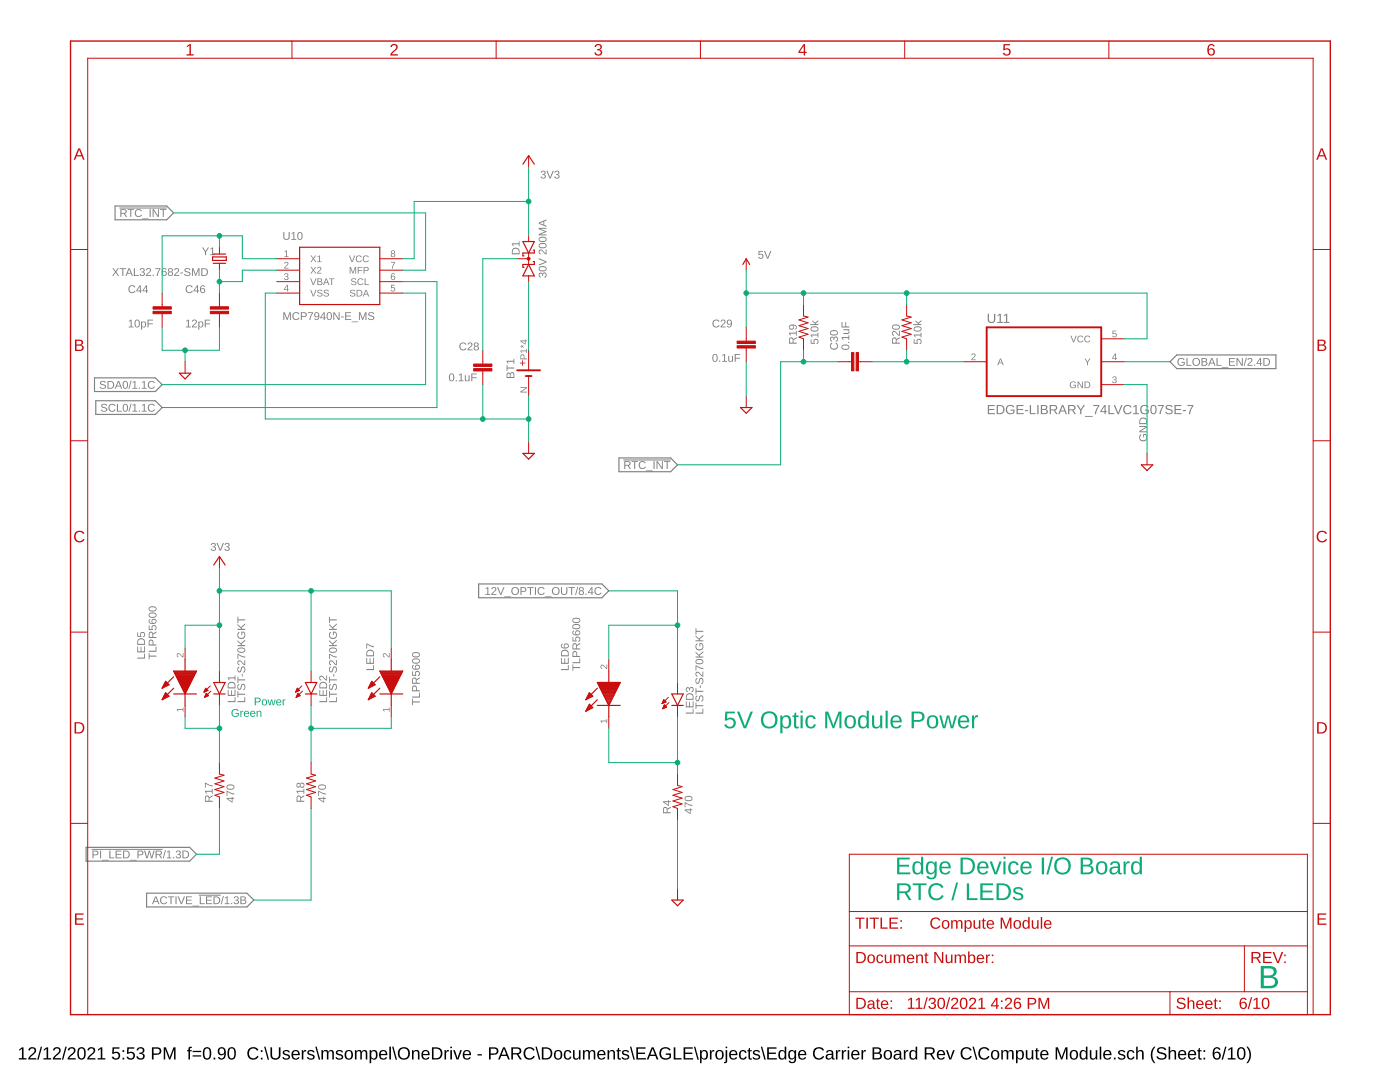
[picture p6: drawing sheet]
<svg xmlns="http://www.w3.org/2000/svg" width="279mm" height="216mm" viewBox="0 0 279 216" stroke-linecap="round" stroke-linejoin="round" font-family="sans-serif">
<path d="M3.8 209.4l.6-.4h.3v2.1h.6v.3h-1.5v-.3h.6v-1.8l-.6 .4zM5.9 209.1a.79 .79 0 0 1 1.2 .2 .79 .79 0 0 1-.4 1.1l-.7 .7h1.2v.3h-1.6a2.08 2.08 0 0 1 1-1.3 .48 .48 0 0 0 .1-.8 .48 .48 0 0 0-.7 .3h-.4zM8.1 208.9h.3l-.7 2.5h-.3zM8.7 209.4l.6-.4h.3v2.1h.6v.3h-1.5v-.3h.6v-1.8l-.6 .4zM10.8 209.1a.79 .79 0 0 1 1.2 .2 .79 .79 0 0 1-.4 1.1l-.7 .7h1.3v.3h-1.7a2.08 2.08 0 0 1 1.1-1.3 .48 .48 0 0 0 0-.8 .48 .48 0 0 0-.7 .3h-.3zM13 208.9h.3l-.7 2.5h-.3zM13.8 209.1a.79 .79 0 0 1 1.2 .2 .79 .79 0 0 1-.5 1.1l-.7 .7h1.3v.3h-1.6a2.08 2.08 0 0 1 1-1.3 .48 .48 0 0 0 .1-.8 .48 .48 0 0 0-.8 .3h-.3zM15.8 209.1a.91 .91 0 0 1 1.1 .1 .91 .91 0 0 1 .2 1 .89 .89 0 0 1-.3 1.1 .89 .89 0 0 1-1.2-.2l-.2-.5v-.8zM16 209.3a1.65 1.65 0 0 0 .1 1.9h.2a1.12 1.12 0 0 0 .4-1.6l-.3-.4zM17.7 209.1a.79 .79 0 0 1 1.2 .2 .79 .79 0 0 1-.4 1.1l-.7 .7h1.2v.3h-1.6a2.08 2.08 0 0 1 1-1.3 .48 .48 0 0 0 .1-.8 .48 .48 0 0 0-.7 .3h-.4zM19.6 209.4l.5-.4h.3v2.1h.6v.3h-1.5v-.3h.6v-1.8l-.5 .4zM22.5 209h1.3v.2h-1.1v.8a.83 .83 0 0 1 1.1 .2 .83 .83 0 0 1-.1 1.1 .83 .83 0 0 1-1.1 0l-.3-.4 .3-.1a.55 .55 0 0 0 .8 .3 .55 .55 0 0 0 .1-.9 .55 .55 0 0 0-.8 .1h-.3zM24.5 209.5h.3v.4h-.3zM24.5 211.1h.3v.3h-.3zM25.4 209h1.4v.2h-1.1l-.1 .8a.83 .83 0 0 1 1.2 .2 .83 .83 0 0 1-.1 1.1 .83 .83 0 0 1-1.2 0l-.2-.4 .3-.1a.55 .55 0 0 0 .8 .3 .55 .55 0 0 0 .1-.9 .55 .55 0 0 0-.9 .1h-.3zM27.5 209.1a.74 .74 0 0 1 1-.1 .74 .74 0 0 1 .2 1l-.4 .2a.66 .66 0 0 1 .6 .7 .66 .66 0 0 1-.8 .5l-.8-.2-.1-.4h.3a.49 .49 0 0 0 .7 .4 .49 .49 0 0 0 .2-.8l-.6-.1v-.3a.47 .47 0 0 0 .7-.2 .47 .47 0 0 0-.4-.6 .47 .47 0 0 0-.5 .4h-.3zM30.3 209a2.12 2.12 0 0 1 1.7 .2 .76 .76 0 0 1 .1 .8 .76 .76 0 0 1-.7 .5h-.8v.9h-.3zM30.6 209.2v1h1a.49 .49 0 0 0 0-.9zM32.7 209h.4l.8 2.1 .7-2.1h.4v2.4h-.3l.1-2.1-.8 2.1h-.3l-.7-2.1v2.1h-.3zM37.7 209l.6-.1v.2l-.4 .1v.3h.4v.3h-.4v1.6h-.3v-1.6h-.3v-.3h.3zM38.4 209.7h1.8v.2h-1.8zM38.4 210.6h1.8v.2h-1.8zM40.8 209.1a.91 .91 0 0 1 1.1 .1 .91 .91 0 0 1 .3 1 .89 .89 0 0 1-.4 1.1 .89 .89 0 0 1-1.1-.2l-.2-.5v-.8zM41 209.3a1.65 1.65 0 0 0 .2 1.9h.1a1.12 1.12 0 0 0 .5-1.6l-.3-.4zM42.6 211h.4v.4h-.4zM43.7 209.2a.89 .89 0 0 1 1.1-.1 .89 .89 0 0 1 .3 1 .94 .94 0 0 1-.3 1.1 .94 .94 0 0 1-1.2 0l-.1-.3h.3a.52 .52 0 0 0 .6 .2 .52 .52 0 0 0 .4-.6v-.3a.78 .78 0 0 1-1.2 .1 .78 .78 0 0 1 .1-1.1zM43.7 209.8a.54 .54 0 0 0 1 0 .54 .54 0 0 0-1 0zM45.8 209.1a.91 .91 0 0 1 1 .1 .91 .91 0 0 1 .3 1 .89 .89 0 0 1-.4 1.1 .89 .89 0 0 1-1.1-.2l-.2-.5v-.8zM45.9 209.3a1.65 1.65 0 0 0 .2 1.9h.1a1.12 1.12 0 0 0 .5-1.6l-.3-.4zM49.7 209.3a1.21 1.21 0 0 1 1.9 .2l-.3 .2a.87 .87 0 0 0-1.2-.4 .87 .87 0 0 0-.4 1.2 .84 .84 0 0 0 .7 .7 .84 .84 0 0 0 .9-.5l.3 .1a1.25 1.25 0 0 1-1.9 .4 1.25 1.25 0 0 1 0-1.9zM52.1 209.5h.3v.4h-.3zM52.1 211.1h.3v.3h-.3zM52.7 208.9h.3l.7 2.5h-.3zM54 209h.3v1.5a.68 .68 0 0 0 .7 .7 .68 .68 0 0 0 .7-.7v-1.5h.3v1.5a1.01 1.01 0 0 1-1 .9 1.01 1.01 0 0 1-1-.9zM56.6 209.6a.85 .85 0 0 1 1.3 .4h-.3a.39 .39 0 0 0-.5-.3 .39 .39 0 0 0-.3 .5l.2 .1a.67 .67 0 0 1 .7 .2 .67 .67 0 0 1 .1 .7 .91 .91 0 0 1-1.5-.2l.3-.1a.45 .45 0 0 0 .6 .4 .45 .45 0 0 0 .3-.6h-.1a.82 .82 0 0 1-1-.8zM58.4 209.8a.85 .85 0 0 1 1-.2 .85 .85 0 0 1 .4 .9h-1.3a.54 .54 0 0 0 .3 .7 .54 .54 0 0 0 .7-.3l.3 .1a.89 .89 0 0 1-1.2 .4 .89 .89 0 0 1-.4-1.2zM58.6 209.9l-.1 .4h1l-.3-.5zM60.2 209.5h.3v.4l.2-.3 .4-.1v.3h-.3l-.2 .3-.1 1.3h-.3zM61.5 209.6a.85 .85 0 0 1 1.3 .4h-.3a.39 .39 0 0 0-.5-.3 .39 .39 0 0 0-.3 .5l.2 .1a.67 .67 0 0 1 .7 .2 .67 .67 0 0 1 .1 .7 .91 .91 0 0 1-1.4-.2l.2-.1a.45 .45 0 0 0 .6 .4 .45 .45 0 0 0 .3-.6h-.1a.82 .82 0 0 1-.9-.8zM62.9 208.9h.3l.7 2.5h-.3zM64.1 209.5h.3l.1 .4a.58 .58 0 0 1 .5-.4 .58 .58 0 0 1 .5 .4 .58 .58 0 0 1 .7-.4 .58 .58 0 0 1 .4 .7v1.2h-.3v-1.4a.41 .41 0 0 0-.5-.2 .41 .41 0 0 0-.3 .5v1.1h-.3v-1.4a.41 .41 0 0 0-.5-.2 .41 .41 0 0 0-.2 .5v1.1h-.3zM67.2 209.6a.85 .85 0 0 1 1.3 .4h-.3a.39 .39 0 0 0-.5-.3 .39 .39 0 0 0-.3 .5l.2 .1a.67 .67 0 0 1 .7 .2 .67 .67 0 0 1 .1 .7 .91 .91 0 0 1-1.4-.2l.2-.1a.45 .45 0 0 0 .6 .4 .45 .45 0 0 0 .3-.6h-.1a.82 .82 0 0 1-1-.8zM69 209.8a.89 .89 0 0 1 1.1-.1 .89 .89 0 0 1 .3 1.1 .89 .89 0 0 1-1.2 .6 .89 .89 0 0 1-.4-1.3zM69.3 209.8a.86 .86 0 0 0 .3 1.4 .79 .79 0 0 0 .5-.7 .79 .79 0 0 0-.5-.8zM70.8 209.5h.3v.4a.58 .58 0 0 1 .6-.4 .58 .58 0 0 1 .5 .4 .58 .58 0 0 1 .7-.4 .58 .58 0 0 1 .4 .7v1.2h-.3v-1.4a.41 .41 0 0 0-.6-.2 .41 .41 0 0 0-.2 .5v1.1h-.3v-1.4a.41 .41 0 0 0-.5-.2 .41 .41 0 0 0-.3 .5v1.1h-.3zM73.8 209.5h.3v.3a.71 .71 0 0 1 .9-.2 .71 .71 0 0 1 .4 .9 .76 .76 0 0 1-1 .9l-.3-.3v1h-.3zM74.3 209.8a.84 .84 0 0 0 .3 1.4 .83 .83 0 0 0 0-1.4zM75.9 209.8a.85 .85 0 0 1 1-.2 .85 .85 0 0 1 .4 .9h-1.3a.54 .54 0 0 0 .3 .7 .54 .54 0 0 0 .7-.3l.3 .1a.89 .89 0 0 1-1.2 .4 .89 .89 0 0 1-.4-1.2zM76.1 209.9l-.1 .4h1l-.3-.5zM77.7 208.9h.3v2.5h-.3zM78.2 208.9h.3l.7 2.5h-.2zM79.3 210.2a1.25 1.25 0 0 1 2.5 0 1.25 1.25 0 0 1-2.5 0zM80 209.5a.97 .97 0 0 0-.1 1.3 .97 .97 0 0 0 1.4 .1 .97 .97 0 0 0 0-1.3 .97 .97 0 0 0-1.3-.1zM82.2 209.5h.3v.4a.63 .63 0 0 1 .7-.4 .63 .63 0 0 1 .5 .7v1.2h-.3v-1.2a.45 .45 0 0 0-.5-.5 .45 .45 0 0 0-.4 .6v1.1h-.3zM84.3 209.8a.85 .85 0 0 1 1-.2 .85 .85 0 0 1 .5 .9h-1.4a.54 .54 0 0 0 .4 .7 .54 .54 0 0 0 .6-.3l.3 .1a.89 .89 0 0 1-1.2 .4 .89 .89 0 0 1-.4-1.2zM84.6 209.9l-.2 .4h1l-.3-.5zM86.2 209h.8a1.22 1.22 0 0 1 1.3 1.1 1.22 1.22 0 0 1-1.2 1.3h-.9zM86.5 209.2v1.9h.6a.95 .95 0 0 0 .9-.9 .95 .95 0 0 0-1-1zM88.7 209.5h.3v.4l.2-.3 .4-.1v.3h-.4l-.1 .3-.1 1.3h-.3zM89.9 208.9h.3v.2h-.3zM89.9 209.5h.3v1.9h-.3zM90.4 209.5h.4l.5 1.7 .6-1.7h.3l-.7 1.9h-.4zM92.6 209.8a.85 .85 0 0 1 1-.2 .85 .85 0 0 1 .4 .9h-1.3a.54 .54 0 0 0 .3 .7 .54 .54 0 0 0 .7-.3l.3 .1a.89 .89 0 0 1-1.2 .4 .89 .89 0 0 1-.4-1.2zM92.8 209.9l-.1 .4h1l-.3-.5zM95.3 210.3h.9v.3h-.9zM97.6 209a2.12 2.12 0 0 1 1.6 .2 .76 .76 0 0 1 .2 .8 .76 .76 0 0 1-.8 .5h-.7v.9h-.3zM97.9 209.2v1h1a.49 .49 0 0 0 0-.9zM100.4 209h.4l.9 2.4h-.3l-.3-.7h-1.1l-.3 .7h-.3zM100.6 209.2l-.5 1.2h.9zM102 209h1.2a.7 .7 0 0 1 .8 .5 .7 .7 0 0 1-.5 .9l.6 1h-.3l-.7-1h-.7v1h-.4zM102.4 209.2v.9h.8a.46 .46 0 0 0 .5-.4 .46 .46 0 0 0-.5-.5zM104.8 209.3a1.21 1.21 0 0 1 1.9 .2l-.3 .2a.87 .87 0 0 0-1.2-.4 .87 .87 0 0 0-.4 1.2 .84 .84 0 0 0 .8 .7 .84 .84 0 0 0 .9-.5l.2 .1a1.25 1.25 0 0 1-1.8 .4 1.25 1.25 0 0 1-.1-1.9zM106.9 208.9h.2l.7 2.5h-.2zM108.1 209h.8a1.22 1.22 0 0 1 1.3 1.1 1.22 1.22 0 0 1-1.2 1.3h-.9zM108.5 209.2v1.9h.5a.95 .95 0 0 0 .9-.9 .95 .95 0 0 0-1-1zM110.8 209.8a.89 .89 0 0 1 1.1-.1 .89 .89 0 0 1 .3 1.1 .89 .89 0 0 1-1.2 .6 .89 .89 0 0 1-.4-1.3zM111.1 209.8a.86 .86 0 0 0 .3 1.4 .79 .79 0 0 0 .5-.7 .79 .79 0 0 0-.5-.8zM112.7 209.8a.76 .76 0 0 1 1.3 .3h-.3a.48 .48 0 0 0-.6-.3 .48 .48 0 0 0-.3 .7 .48 .48 0 0 0 .3 .6 .48 .48 0 0 0 .6-.3l.3 .1a.79 .79 0 0 1-.9 .5 .79 .79 0 0 1-.6-.9zM114.4 209.5h.3v1.2a.45 .45 0 0 0 .5 .5 .45 .45 0 0 0 .3-.6v-1.1h.3l.1 1.9h-.3v-.3a.63 .63 0 0 1-.8 .3 .63 .63 0 0 1-.4-.6zM116.3 209.5h.3v.4a.58 .58 0 0 1 .6-.4 .58 .58 0 0 1 .5 .4 .58 .58 0 0 1 .7-.4 .58 .58 0 0 1 .4 .7v1.2h-.3v-1.4a.41 .41 0 0 0-.6-.2 .41 .41 0 0 0-.2 .5v1.1h-.3v-1.4a.41 .41 0 0 0-.5-.2 .41 .41 0 0 0-.3 .5v1.1h-.3zM119.4 209.8a.85 .85 0 0 1 1-.2 .85 .85 0 0 1 .4 .9h-1.3a.54 .54 0 0 0 .3 .7 .54 .54 0 0 0 .7-.3l.3 .1a.89 .89 0 0 1-1.2 .4 .89 .89 0 0 1-.4-1.2zM119.7 209.9l-.2 .4h1l-.3-.5zM121.2 209.5h.3v.4a.63 .63 0 0 1 .8-.4 .63 .63 0 0 1 .4 .7v1.2h-.3v-1.2a.45 .45 0 0 0-.5-.5 .45 .45 0 0 0-.3 .6v1.1h-.4zM123.3 209.1h.2v.4h.4v.3h-.4v1.2l.2 .2h.2v.2h-.5l-.1-.1-.1-1.5h-.2v-.3h.3zM124.3 209.6a.85 .85 0 0 1 1.3 .4h-.3a.39 .39 0 0 0-.5-.3 .39 .39 0 0 0-.3 .5l.2 .1a.67 .67 0 0 1 .7 .2 .67 .67 0 0 1 .1 .7 .91 .91 0 0 1-1.5-.2l.3-.1a.45 .45 0 0 0 .6 .4 .45 .45 0 0 0 .3-.6h-.1a.82 .82 0 0 1-1-.8zM125.7 208.9h.3l.7 2.5h-.3zM127 209h1.8v.2h-1.5v.8h1.4v.3h-1.4v.8h1.6v.3h-1.9zM130.1 209h.3l1 2.4h-.3l-.3-.7h-1.1l-.3 .7h-.3zM130.2 209.2l-.4 1.2h.9zM131.9 209.3a1.27 1.27 0 0 1 1.9 .2l-.3 .1a.93 .93 0 0 0-1.3-.2 .93 .93 0 0 0-.2 1.3 1.03 1.03 0 0 0 1.6 .2v-.4h-.7v-.3h1v.8a1.33 1.33 0 0 1-1.9 .2 1.33 1.33 0 0 1-.1-1.9zM134.5 209h.3v2.1h1.2v.3h-1.5zM136.4 209h1.9v.2h-1.5v.8h1.4v.3h-1.4v.8h1.5v.3h-1.9zM138.5 208.9h.3l.7 2.5h-.3zM139.7 209.5h.3v.3a.71 .71 0 0 1 .9-.2 .71 .71 0 0 1 .4 .9 .76 .76 0 0 1-1 .9l-.3-.3v1h-.3zM140.2 209.8a.84 .84 0 0 0 .3 1.4 .83 .83 0 0 0 0-1.4zM141.7 209.5h.3v.4l.2-.3 .4-.1v.3h-.4l-.2 .3v1.3h-.3zM143 209.8a.89 .89 0 0 1 1.1-.1 .89 .89 0 0 1 .3 1.1 .89 .89 0 0 1-1.2 .6 .89 .89 0 0 1-.4-1.3zM143.3 209.8a.86 .86 0 0 0 .3 1.4 .79 .79 0 0 0 .5-.7 .79 .79 0 0 0-.5-.8zM144.8 208.9h.3v.2h-.3zM144.8 209.5h.3v2.1a.45 .45 0 0 1-.6 .5v-.2l.3-.2zM145.7 209.8a.85 .85 0 0 1 1.1-.2 .85 .85 0 0 1 .4 .9h-1.4a.54 .54 0 0 0 .4 .7 .54 .54 0 0 0 .6-.3l.3 .1a.89 .89 0 0 1-1.2 .4 .89 .89 0 0 1-.4-1.2zM146 209.9l-.2 .4h1.1l-.4-.5zM147.7 209.8a.76 .76 0 0 1 1.3 .3h-.3a.48 .48 0 0 0-.7-.3 .48 .48 0 0 0-.2 .7 .48 .48 0 0 0 .2 .6 .48 .48 0 0 0 .7-.3l.3 .1a.79 .79 0 0 1-.9 .5 .79 .79 0 0 1-.6-.9zM149.5 209.1h.2v.4h.3v.3h-.3v1.2l.1 .2h.3v.2h-.6l-.1-.1v-1.5h-.2v-.3h.2zM150.4 209.6a.85 .85 0 0 1 1.3 .4h-.3a.39 .39 0 0 0-.5-.3 .39 .39 0 0 0-.3 .5l.2 .1a.67 .67 0 0 1 .7 .2 .67 .67 0 0 1 .1 .7 .91 .91 0 0 1-1.4-.2l.3-.1a.45 .45 0 0 0 .5 .4 .45 .45 0 0 0 .3-.6h-.1a.82 .82 0 0 1-.9-.8zM151.8 208.9h.3l.7 2.5h-.3zM153.1 209h1.9v.2h-1.6v.8h1.5v.3h-1.5v.8h1.6v.3h-1.9zM155.5 209.8a.67 .67 0 0 1 1.1 0v-.9h.3v2.5h-.3v-.3a.71 .71 0 0 1-.9 .3 .71 .71 0 0 1-.4-.9zM155.8 209.9a.91 .91 0 0 0 .3 1.3 .79 .79 0 0 0 .5-.7 .79 .79 0 0 0-.5-.8zM157.5 209.8a.66 .66 0 0 1 1.1 .1v-.4h.3v1.9a.79 .79 0 0 1-.6 .7 .79 .79 0 0 1-.9-.4l.3-.1 .4 .3a.59 .59 0 0 0 .5-.8 .7 .7 0 0 1-.9 .3 .7 .7 0 0 1-.4-.9zM157.7 209.9a.87 .87 0 0 0 .4 1.3 .78 .78 0 0 0 .5-.7 .78 .78 0 0 0-.5-.8zM159.5 209.8a.85 .85 0 0 1 1-.2 .85 .85 0 0 1 .4 .9h-1.3a.54 .54 0 0 0 .3 .7 .54 .54 0 0 0 .7-.3l.3 .1a.89 .89 0 0 1-1.2 .4 .89 .89 0 0 1-.4-1.2zM159.7 209.9l-.1 .4h1l-.3-.5zM162.6 209.3a1.21 1.21 0 0 1 1.9 .2l-.4 .2a.87 .87 0 0 0-1.1-.4 .87 .87 0 0 0-.4 1.2 .84 .84 0 0 0 .7 .7 .84 .84 0 0 0 .9-.5l.3 .1a1.25 1.25 0 0 1-1.9 .4 1.25 1.25 0 0 1 0-1.9zM165.1 209.6a.74 .74 0 0 1 .7-.1 .74 .74 0 0 1 .5 .6v1l.3 .1v.2h-.4l-.2-.3a.63 .63 0 0 1-.8 .4 .63 .63 0 0 1-.4-.8 .63 .63 0 0 1 .8-.4h.4a.42 .42 0 0 0-.3-.6 .42 .42 0 0 0-.5 .3h-.3zM165.2 210.6a.39 .39 0 0 0 0 .6 .39 .39 0 0 0 .6-.2l.2-.5zM166.8 209.5h.3v.4l.2-.3 .4-.1v.3h-.3l-.2 .3-.1 1.3h-.3zM168 209.5h.3v.4l.2-.3 .4-.1v.3h-.4l-.1 .3-.1 1.3h-.3zM169.2 208.9h.3v.2h-.3zM169.2 209.5h.3v1.9h-.3zM170.1 209.8a.85 .85 0 0 1 1-.2 .85 .85 0 0 1 .4 .9h-1.3a.54 .54 0 0 0 .3 .7 .54 .54 0 0 0 .7-.3l.3 .1a.89 .89 0 0 1-1.2 .4 .89 .89 0 0 1-.4-1.2zM170.3 209.9l-.1 .4h1l-.3-.5zM171.9 209.5h.3v.4l.2-.3 .4-.1v.3h-.3l-.2 .3-.1 1.3h-.3zM174.1 209a1.58 1.58 0 0 1 1.7 .3 .57 .57 0 0 1-.4 .8 .66 .66 0 0 1 .6 .8 .66 .66 0 0 1-.9 .5h-1zM174.5 209.2v.8h.5a.42 .42 0 0 0 .4-.1 .42 .42 0 0 0 .1-.5 1 1 0 0 0-1-.2zM174.5 210.3v.8h.9a.43 .43 0 0 0 .2-.6l-.2-.2zM176.6 209.8a.89 .89 0 0 1 1.1-.1 .89 .89 0 0 1 .3 1.1 .89 .89 0 0 1-1.2 .6 .89 .89 0 0 1-.4-1.3zM176.9 209.8a.86 .86 0 0 0 .3 1.4 .79 .79 0 0 0 .5-.7 .79 .79 0 0 0-.5-.8zM178.6 209.6a.74 .74 0 0 1 .8-.1 .74 .74 0 0 1 .5 .6v1l.2 .1v.2h-.4l-.1-.3a.63 .63 0 0 1-.8 .4 .63 .63 0 0 1-.5-.8 .63 .63 0 0 1 .8-.4h.4a.42 .42 0 0 0-.2-.6 .42 .42 0 0 0-.6 .3h-.3zM178.8 210.6a.39 .39 0 0 0 0 .6 .39 .39 0 0 0 .6-.2l.1-.5zM180.4 209.5h.3v.4l.2-.3 .4-.1v.3h-.4l-.2 .3v1.3h-.3zM181.6 209.8a.67 .67 0 0 1 1.1 0v-.9h.3l.1 2.5h-.3l-.1-.3a.71 .71 0 0 1-.9 .3 .71 .71 0 0 1-.3-.9zM181.9 209.9a.9 .9 0 0 0 .3 1.3 .79 .79 0 0 0 .5-.7 .79 .79 0 0 0-.5-.8zM184.6 209h1.1a.7 .7 0 0 1 .8 .5 .7 .7 0 0 1-.5 .9l.7 1h-.4l-.7-1h-.7v1h-.3zM184.9 209.2v.9h.8a.46 .46 0 0 0 .5-.4 .46 .46 0 0 0-.5-.5zM187.2 209.8a.85 .85 0 0 1 1-.2 .85 .85 0 0 1 .4 .9h-1.3a.54 .54 0 0 0 .3 .7 .54 .54 0 0 0 .7-.3l.3 .1a.89 .89 0 0 1-1.2 .4 .89 .89 0 0 1-.4-1.2zM187.4 209.9l-.1 .4h1l-.3-.5zM188.8 209.5h.3l.6 1.7 .5-1.7h.3l-.7 1.9h-.3zM192 209.3a1.21 1.21 0 0 1 1.9 .2l-.3 .2a.87 .87 0 0 0-1.1-.4 .87 .87 0 0 0-.4 1.2 .84 .84 0 0 0 .7 .7 .84 .84 0 0 0 .9-.5l.2 .1a1.25 1.25 0 0 1-1.8 .4 1.25 1.25 0 0 1-.1-1.9zM194.1 208.9h.3l.7 2.5h-.3zM195.6 209.3a1.21 1.21 0 0 1 1.9 .2l-.4 .2a.87 .87 0 0 0-1.1-.4 .87 .87 0 0 0-.4 1.2 .84 .84 0 0 0 .7 .7 .84 .84 0 0 0 .9-.5l.3 .1a1.25 1.25 0 0 1-1.9 .4 1.25 1.25 0 0 1 0-1.9zM198 209.8a.89 .89 0 0 1 1.1-.1 .89 .89 0 0 1 .3 1.1 .89 .89 0 0 1-1.2 .6 .89 .89 0 0 1-.4-1.3zM198.3 209.8a.86 .86 0 0 0 .3 1.4 .79 .79 0 0 0 .5-.7 .79 .79 0 0 0-.5-.8zM199.8 209.5h.3v.4a.58 .58 0 0 1 .6-.4 .58 .58 0 0 1 .5 .4 .58 .58 0 0 1 .7-.4 .58 .58 0 0 1 .4 .7v1.2h-.3v-1.4a.41 .41 0 0 0-.6-.2 .41 .41 0 0 0-.2 .5v1.1h-.3v-1.4a.41 .41 0 0 0-.5-.2 .41 .41 0 0 0-.3 .5v1.1h-.3zM202.8 209.5h.3v.3a.71 .71 0 0 1 .9-.2 .71 .71 0 0 1 .3 .9 .76 .76 0 0 1-.9 .9l-.3-.3v1h-.3zM203.3 209.8a.84 .84 0 0 0 .3 1.4 .83 .83 0 0 0 0-1.4zM204.7 209.5h.3v1.2a.45 .45 0 0 0 .5 .5 .45 .45 0 0 0 .4-.6v-1.1h.3v1.9h-.3v-.3a.63 .63 0 0 1-.7 .3 .63 .63 0 0 1-.5-.6zM206.8 209.1h.2v.4h.4v.3h-.4v1.2l.1 .2h.3v.2h-.5l-.1-.1-.1-1.5h-.2v-.3h.2zM207.8 209.8a.85 .85 0 0 1 1-.2 .85 .85 0 0 1 .4 .9h-1.3a.54 .54 0 0 0 .4 .7 .54 .54 0 0 0 .6-.3l.3 .1a.89 .89 0 0 1-1.2 .4 .89 .89 0 0 1-.4-1.2zM208.1 209.9l-.2 .4h1l-.3-.5zM210.7 209h.4l.8 2.1 .7-2.1h.4v2.4h-.3l.1-2.1-.8 2.1h-.2l-.8-2.1v2.1h-.3zM213.7 209.8a.89 .89 0 0 1 1.1-.1 .89 .89 0 0 1 .3 1.1 .89 .89 0 0 1-1.2 .6 .89 .89 0 0 1-.4-1.3zM214 209.8a.86 .86 0 0 0 .3 1.4 .79 .79 0 0 0 .5-.7 .79 .79 0 0 0-.5-.8zM215.6 209.8a.67 .67 0 0 1 1.1 0v-.9h.3v2.5h-.3v-.3a.71 .71 0 0 1-.9 .3 .71 .71 0 0 1-.4-.9zM215.9 209.9a.9 .9 0 0 0 .3 1.3 .79 .79 0 0 0 .5-.7 .79 .79 0 0 0-.5-.8zM217.5 209.5h.3v1.2a.45 .45 0 0 0 .5 .5 .45 .45 0 0 0 .4-.6v-1.1h.3v1.9h-.3v-.3a.63 .63 0 0 1-.7 .3 .63 .63 0 0 1-.5-.6zM219.5 208.9h.3v2.5h-.3zM220.4 209.8a.85 .85 0 0 1 1-.2 .85 .85 0 0 1 .4 .9h-1.3a.54 .54 0 0 0 .3 .7 .54 .54 0 0 0 .7-.3l.3 .1a.89 .89 0 0 1-1.2 .4 .89 .89 0 0 1-.4-1.2zM220.6 209.9l-.1 .4h1l-.3-.5zM222.3 211h.3v.4h-.3zM223.3 209.6a.85 .85 0 0 1 1.3 .4h-.3a.39 .39 0 0 0-.5-.3 .39 .39 0 0 0-.3 .5l.2 .1a.67 .67 0 0 1 .7 .2 .67 .67 0 0 1 .1 .7 .91 .91 0 0 1-1.4-.2l.2-.1a.45 .45 0 0 0 .6 .4 .45 .45 0 0 0 .3-.6h-.1a.82 .82 0 0 1-.9-.8zM225.1 209.8a.76 .76 0 0 1 1.3 .3h-.3a.48 .48 0 0 0-.7-.3 .48 .48 0 0 0-.2 .7 .48 .48 0 0 0 .2 .6 .48 .48 0 0 0 .7-.3l.3 .1a.79 .79 0 0 1-.9 .5 .79 .79 0 0 1-.6-.9zM226.7 208.9h.4l-.1 1a.63 .63 0 0 1 .8-.4 .63 .63 0 0 1 .4 .7v1.2h-.3v-1.2a.45 .45 0 0 0-.5-.5 .45 .45 0 0 0-.3 .6v1.1h-.4zM230.3 208.9h.3a2.48 2.48 0 0 0 0 3.2 1.06 1.06 0 0 1-.9-1 2.47 2.47 0 0 1 .6-2.2zM231 209.2a1.11 1.11 0 0 1 1.8 .3l-.4 .1a.63 .63 0 0 0-.6-.4 .63 .63 0 0 0-.6 .5l.7 .3a.75 .75 0 0 1 .9 .8 .75 .75 0 0 1-1 .6 .89 .89 0 0 1-1-.6h.3a.78 .78 0 0 0 .7 .4 .78 .78 0 0 0 .7-.4 1.74 1.74 0 0 0-1.3-.7l-.3-.4zM233.2 208.9h.3v1a.63 .63 0 0 1 .7-.4 .63 .63 0 0 1 .5 .7v1.2h-.3v-1.2a.45 .45 0 0 0-.5-.5 .45 .45 0 0 0-.4 .6v1.1h-.3zM235.3 209.8a.85 .85 0 0 1 1-.2 .85 .85 0 0 1 .5 .9h-1.4a.54 .54 0 0 0 .4 .7 .54 .54 0 0 0 .6-.3l.3 .1a.89 .89 0 0 1-1.2 .4 .89 .89 0 0 1-.4-1.2zM235.6 209.9l-.2 .4h1l-.3-.5zM237.3 209.8a.85 .85 0 0 1 1-.2 .85 .85 0 0 1 .4 .9h-1.3a.54 .54 0 0 0 .3 .7 .54 .54 0 0 0 .7-.3l.3 .1a.89 .89 0 0 1-1.2 .4 .89 .89 0 0 1-.4-1.2zM237.5 209.9l-.1 .4h1l-.3-.5zM239.3 209.1h.2v.4h.3v.3h-.3v1.2l.1 .2h.2v.2h-.5l-.1-.1-.1-1.5h-.2v-.3h.3zM240.2 209.5h.3v.4h-.3zM240.2 211.1h.3v.3h-.3zM242.4 209.1a.76 .76 0 0 1 1.2 .3l-.3 .1a.51 .51 0 0 0-.7-.3 .51 .51 0 0 0-.3 .7v.3a.79 .79 0 0 1 1.2 0 .79 .79 0 0 1-.1 1.1 .79 .79 0 0 1-1.2-.2 1.85 1.85 0 0 1 .2-2zM242.3 210.6a.52 .52 0 0 0 1 0 .52 .52 0 0 0-1 0zM244.5 208.9h.3l-.7 2.5h-.3zM245.1 209.4l.6-.4h.3v2.1h.6v.3h-1.6v-.3h.7v-1.8l-.6 .4zM247.2 209.1a.91 .91 0 0 1 1.1 .1 .91 .91 0 0 1 .3 1 .89 .89 0 0 1-.4 1.1 .89 .89 0 0 1-1.1-.2l-.2-.5v-.8zM247.4 209.3a1.65 1.65 0 0 0 .2 1.9h.1a1.12 1.12 0 0 0 .5-1.6l-.3-.4zM248.7 208.9a1.06 1.06 0 0 1 .9 1 2.47 2.47 0 0 1-.6 2.2h-.3a2.48 2.48 0 0 0 0-3.2z" fill="#000"/>
<g fill="#808080">
<path d="M103.9 77.2h1.3v.3l-1.1 .7h1.1v.1h-1.3v-.2l1.1-.7h-1.1z"/>
<path d="M194 70.6a.45 .45 0 0 1 .7 .2 .45 .45 0 0 1-.4 .6l-.3 .3h.7v.2h-.9l.5-.7a.27 .27 0 0 0 .2-.4 .27 .27 0 0 0-.5 .1h-.2z"/>
<path d="M222.1 75.2a.38 .38 0 0 1 .6 0 .38 .38 0 0 1-.1 .6 .36 .36 0 0 1 .3 .4 .36 .36 0 0 1-.5 .3l-.4-.2v-.2h.1a.27 .27 0 0 0 .4 .2 .27 .27 0 0 0 .1-.4l-.3-.1v-.1a.26 .26 0 0 0 .3-.1 .26 .26 0 0 0-.1-.4 .26 .26 0 0 0-.4 .3l-.1-.1z"/>
<path d="M222 66h.8v.1h-.6v.4a.45 .45 0 0 1 .6 .2 .45 .45 0 0 1-.3 .7 .45 .45 0 0 1-.5-.4l.4 .2a.3 .3 0 0 0 .3-.5 .3 .3 0 0 0-.5 0h-.2z"/>
<path d="M216.4 71.6h.2l.4 .6 .4-.6h.2l-.5 .7v.6h-.2v-.6z"/>
<path d="M56.8 50.2l.5-.2v1.2h.3v.1h-.8v-.1h.3v-1.1l-.3 .2z"/>
<path d="M56.8 52.3a.45 .45 0 0 1 .7 .2 .45 .45 0 0 1-.3 .6l-.3 .3h.7v.2h-.9l.5-.7a.27 .27 0 0 0 .1-.4 .27 .27 0 0 0-.4 .1h-.2z"/>
<path d="M56.8 54.6a.38 .38 0 0 1 .7 0 .38 .38 0 0 1-.2 .6 .36 .36 0 0 1 .3 .4 .36 .36 0 0 1-.5 .3l-.4-.2v-.2h.2a.27 .27 0 0 0 .3 .2 .27 .27 0 0 0 .1-.4h-.3v-.2a.26 .26 0 0 0 .4-.1 .26 .26 0 0 0-.2-.4 .26 .26 0 0 0-.3 .3h-.2z"/>
<path d="M78 52.3h.9l-.5 1.3h-.2l.1-.4 .4-.8h-.7z"/>
<path d="M78.1 56.8h.7v.2h-.6v.4a.45 .45 0 0 1 .6 .2 .45 .45 0 0 1-.3 .6 .45 .45 0 0 1-.5-.3l.4 .1a.3 .3 0 0 0 .3-.4 .3 .3 0 0 0-.5-.1h-.2z"/>
<path d="M35.3 141.5h1.2v-.3h.1v.8h-.1v-.3h-1l.2 .3h-.2z"/>
<path d="M35.4 130.4a.7 .7 0 0 1 .9 .5l.2 .1v-.7h.1v.9l-.6-.5a.27 .27 0 0 0-.5-.2 .27 .27 0 0 0 .1 .5v.2l-.3-.3z"/>
<path d="M119.9 143.8h1.1v-.3h.2v.8h-.2v-.3h-1l.2 .2h-.1z"/>
<path d="M119.9 132.7a.7 .7 0 0 1 1 .5l.1 .1v-.7h.2v.9l-.7-.5a.27 .27 0 0 0-.4-.2 .27 .27 0 0 0 .1 .5v.2l-.3-.3z"/>
<path d="M76.4 141.5h1.2v-.3h.2v.8h-.2v-.3h-1l.2 .3h-.2z"/>
<path d="M76.5 130.4a.7 .7 0 0 1 1 .5l.1 .1v-.7h.2v.9l-.7-.5a.27 .27 0 0 0-.4-.2 .27 .27 0 0 0 .1 .5v.2l-.4-.3z"/>
<path d="M107.6 54.5l.4-.1 .3 .3a.42 .42 0 0 1 .5-.4 .42 .42 0 0 1 .3 .6l-.2 .5h-.2v-.2a.31 .31 0 0 0 .2-.4 .31 .31 0 0 0-.5-.1v.3h-.2a.3 .3 0 0 0-.2-.4 .3 .3 0 0 0-.4 .2 .3 .3 0 0 0 .3 .4v.2l-.4-.3zM107.6 53.3a.92 .92 0 0 1 1.5 .3 .86 .86 0 0 1-.8 .6 .86 .86 0 0 1-.8-.6zM107.7 53.5a.59 .59 0 0 0 .3 .5 .59 .59 0 0 0 .7-.1 .37 .37 0 0 0 .2-.5 .37 .37 0 0 0-.6-.1zM107.5 51.5l1.6 .7v.2l-1.6 .6v-.2l1.4-.5-1.4-.6zM107.6 49.9a.82 .82 0 0 1 1.1 .6l.2 .1v-.8h.2v1l-.7-.5a.33 .33 0 0 0-.5-.3 .33 .33 0 0 0-.1 .5l.1 .3-.4-.3zM107.6 48.7a.92 .92 0 0 1 1.5 .3 .86 .86 0 0 1-.8 .6 .86 .86 0 0 1-.8-.6zM107.7 48.9a.59 .59 0 0 0 .3 .5 .59 .59 0 0 0 .7-.1 .37 .37 0 0 0 .2-.5 .37 .37 0 0 0-.6-.1zM107.6 47.5a.92 .92 0 0 1 1.5 .3 .86 .86 0 0 1-.8 .5 .86 .86 0 0 1-.8-.5zM107.7 47.6a.59 .59 0 0 0 .3 .5 .59 .59 0 0 0 .7 0 .37 .37 0 0 0 .2-.6 .37 .37 0 0 0-.6-.1zM107.5 45.5h1.6v.2l-1.4-.1 1.4 .5v.2l-1.4 .5h1.4v.2h-1.6v-.3l1.3-.5-1.3-.5zM107.5 44.4l1.6-.6v.2l-.5 .2v.7l.5 .2v.2l-1.6-.7zM107.7 44.5l.8 .3v-.6z"/>
<path d="M197.1 80.8h1.4v.2h-1.1v.6h1v.2h-1v.6h1.2v.2h-1.5zM198.9 80.8h.6a.91 .91 0 0 1 1 .9 .91 .91 0 0 1-.9 .9h-.7zM199.2 81v1.4a.77 .77 0 0 0 1-.7 .77 .77 0 0 0-1-.7zM201 81a.95 .95 0 0 1 1.4 .2l-.2 .1a.72 .72 0 0 0-1 0 .72 .72 0 0 0-.1 1 .72 .72 0 0 0 1 0l.1-.4h-.5v-.2h.8v.7a1 1 0 0 1-1.5 .1 1 1 0 0 1 0-1.5zM202.9 80.8h1.4v.2h-1.2v.6h1.1v.2h-1.1v.6h1.2v.2h-1.4zM204.5 81.8h.7v.2h-.7zM205.5 80.8h.3v1.6h.9v.2h-1.2zM207 80.8h.3v1.8h-.3zM207.7 80.8l1 .1 .3 .1v.4l-.3 .3a.5 .5 0 0 1 .4 .6 .5 .5 0 0 1-.6 .3h-.8zM208 81v.6h.6l.2-.2-.1-.3zM208 81.8v.6h.6l.3-.1-.2-.5zM209.5 80.8h.8a.53 .53 0 0 1 .7 .4 .53 .53 0 0 1-.5 .7l.6 .7h-.3l-.5-.7h-.6v.7h-.2zM209.7 81v.7h.6a.34 .34 0 0 0 .4-.4 .34 .34 0 0 0-.4-.3zM211.9 80.8h.3l.7 1.8h-.2l-.2-.5h-.8l-.3 .5h-.2zM212.1 81l-.4 .9h.7zM213.2 80.8h.8a.53 .53 0 0 1 .7 .4 .53 .53 0 0 1-.5 .7l.5 .7h-.2l-.5-.7h-.6v.7h-.2zM213.4 81v.7h.6a.34 .34 0 0 0 .4-.4 .34 .34 0 0 0-.4-.3zM214.9 80.8h.2l.6 .9 .5-.9h.3l-.7 1.1v.7h-.2v-.7zM216.5 83h1.6v.2h-1.6zM218.2 80.8h1.2l-.5 1.2-.1 .6h-.3l.1-.4 .6-1.2h-1zM220.4 80.8h.3v1.2h.2v.2h-.2v.4h-.3v-.4h-.8zM220.4 81.1l-.6 .9h.6zM221.2 80.8h.3v1.6h.9v.2h-1.2zM222.3 80.8h.2l.6 1.6 .7-1.6h.2l-.7 1.8h-.3zM224.4 81a.91 .91 0 0 1 1.4 .2l-.2 .1a.7 .7 0 0 0-1.1 0 .7 .7 0 0 0 .2 1.1h.2a.63 .63 0 0 0 .7-.3l.2 .1a.93 .93 0 0 1-1.4 .3 .93 .93 0 0 1 0-1.5zM226.2 81.1l.6-.3v1.6h.5v.2h-1.2v-.2h.5v-1.4l-.4 .3zM227.8 81a.95 .95 0 0 1 1.4 .2l-.2 .1a.72 .72 0 0 0-1 0 .72 .72 0 0 0-.1 1 .72 .72 0 0 0 1 0l.1-.4h-.5v-.2h.8v.7a1 1 0 0 1-1.5 .1 1 1 0 0 1 0-1.5zM229.8 80.9a.68 .68 0 0 1 .8 .1 .68 .68 0 0 1 .2 .7 .68 .68 0 0 1-.6 1 .68 .68 0 0 1-.6-1zM230 81a1.03 1.03 0 0 0 .2 1.5 .91 .91 0 0 0 0-1.5zM231.1 80.8h1.2l-.5 1.2-.1 .6h-.3l.1-.4 .6-1.2h-1zM232.8 80.9a.84 .84 0 0 1 1.2 .3l-.2 .1a.42 .42 0 0 0-.5-.4 .42 .42 0 0 0-.3 .6l.4 .1a.56 .56 0 0 1 .6 .6 .56 .56 0 0 1-.7 .5 .67 .67 0 0 1-.8-.5h.3a.49 .49 0 0 0 .5 .3 .49 .49 0 0 0 .4-.5l-.4-.2a.52 .52 0 0 1-.6-.3 .52 .52 0 0 1 .1-.6zM234.4 80.8h1.4v.2h-1.2v.6h1.1v.2h-1.1v.6h1.2v.2h-1.4zM236.1 81.8h.6v.2h-.6zM237 80.8h1.2l-.6 1.2-.1 .6h-.2l.1-.4 .5-1.2h-.9z"/>
<path d="M47.4 139.9h1.4v-.8h.1v1h-1.5zM47.4 137.9h.2v.5h1.3v.2h-1.3v.6h-.2zM47.6 136.6l.1-.1 .1 .2a.36 .36 0 0 0-.3 .4 .36 .36 0 0 0 .4 .3 .74 .74 0 0 1 .8-.9l.2 .4a.68 .68 0 0 1-.3 .8l-.1-.2a.41 .41 0 0 0 .3-.5 .41 .41 0 0 0-.4-.3l-.2 .6a.42 .42 0 0 1-.5 .4 .42 .42 0 0 1-.3-.6zM47.4 135h.2v.6h1.3v.2h-1.3v.5h-.2zM48.3 134.5h.1v.5h-.1zM47.6 133.1l.1-.1 .1 .2a.36 .36 0 0 0-.3 .4 .36 .36 0 0 0 .4 .3 .74 .74 0 0 1 .8-.9l.2 .4a.68 .68 0 0 1-.3 .8l-.1-.2a.41 .41 0 0 0 .3-.4 .41 .41 0 0 0-.4-.4l-.2 .6a.42 .42 0 0 1-.5 .4 .42 .42 0 0 1-.3-.6zM47.5 131.9a.82 .82 0 0 1 1.1 .5l.2 .1v-.8h.1v1l-.7-.4a.33 .33 0 0 0-.4-.3 .33 .33 0 0 0-.1 .5l.1 .2-.4-.3zM47.4 130.5l1.5 .5v.2l-.6-.1-.7-.4v.8h-.2zM47.5 129.4a.92 .92 0 0 1 1.5 .3 .86 .86 0 0 1-.8 .6 .86 .86 0 0 1-.8-.6zM47.6 129.6a.59 .59 0 0 0 .3 .5 .59 .59 0 0 0 .6-.1 .37 .37 0 0 0 .2-.5 .37 .37 0 0 0-.5-.1zM47.4 127.7l.7 .7 .8-.8v.3l-.7 .6 .1 .2h.6v.2h-1.5v-.2h.8l-.8-.7zM47.6 126.2l.1-.1 .1 .2a.61 .61 0 0 0 0 .8 .61 .61 0 0 0 .8 .1 .61 .61 0 0 0 .1-.9l-.4-.1v.5h-.1v-.7h.5a.81 .81 0 0 1 .1 1.2 .81 .81 0 0 1-1.1 .1 .81 .81 0 0 1-.1-1.1zM47.4 124.5l.7 .6 .8-.7v.3l-.7 .6 .1 .2h.6v.2h-1.5v-.2h.8l-.8-.8zM47.4 123.1h.2v.5h1.3v.2h-1.3v.5h-.2z"/>
<path d="M65.7 139.9h1.3v-.8h.2v1h-1.5zM65.7 137.9h.1v.5h1.4v.2h-1.4v.6h-.1zM65.8 136.6l.2-.1v.2a.36 .36 0 0 0-.2 .4 .36 .36 0 0 0 .4 .3 .74 .74 0 0 1 .8-.9l.2 .4a.68 .68 0 0 1-.4 .8v-.2a.41 .41 0 0 0 .3-.5 .41 .41 0 0 0-.5-.3l-.1 .6a.42 .42 0 0 1-.6 .4 .42 .42 0 0 1-.2-.6zM65.7 135h.1v.6h1.4v.2h-1.4v.5h-.1zM66.5 134.5h.2v.5h-.2zM65.8 133.1l.2-.1v.2a.36 .36 0 0 0-.2 .4 .36 .36 0 0 0 .4 .3 .74 .74 0 0 1 .8-.9l.2 .4a.68 .68 0 0 1-.4 .8v-.2a.41 .41 0 0 0 .3-.4 .41 .41 0 0 0-.5-.4l-.1 .6a.42 .42 0 0 1-.6 .4 .42 .42 0 0 1-.2-.6zM65.8 131.9a.82 .82 0 0 1 1.1 .5l.2 .1v-.8h.1v1l-.7-.4a.33 .33 0 0 0-.4-.3 .33 .33 0 0 0-.1 .5l.1 .2-.4-.3zM65.7 130.5l1.5 .5v.2l-.6-.1-.8-.4v.8h-.1zM65.7 129.4a.92 .92 0 0 1 1.5 .3 .86 .86 0 0 1-.8 .6 .86 .86 0 0 1-.7-.6zM65.8 129.6a.59 .59 0 0 0 .4 .5 .59 .59 0 0 0 .6-.1 .37 .37 0 0 0 .2-.5 .37 .37 0 0 0-.6-.1zM65.7 127.7l.6 .7 .9-.8v.3l-.7 .6 .1 .2h.6v.2h-1.5v-.2h.7l-.7-.7zM65.9 126.2l.1-.1 .1 .2a.61 .61 0 0 0-.1 .8 .61 .61 0 0 0 .9 .1 .61 .61 0 0 0 .1-.9l-.4-.1v.5h-.2v-.7h.6a.81 .81 0 0 1 .1 1.2 .81 .81 0 0 1-1.1 .1 .81 .81 0 0 1-.1-1.1zM65.7 124.5l.6 .6 .9-.7v.3l-.7 .6 .1 .2h.6v.2h-1.5v-.2h.7l-.7-.8zM65.7 123.1h.1v.5h1.4v.2h-1.4v.5h-.1z"/>
<path d="M89.8 74.6a.58 .58 0 0 1 .7 0 .58 .58 0 0 1 .2 .7 .58 .58 0 0 1-.6 .8 .58 .58 0 0 1-.5-.8zM90 74.7a.87 .87 0 0 0 .1 1.2 .77 .77 0 0 0 0-1.2zM91 75.8h.2v.3h-.2zM91.6 74.8l.5-.3v1.4h.4v.2h-1v-.2h.4v-1.2l-.3 .3zM92.8 74.9h.2v.7a.29 .29 0 0 0 .3 .4 .29 .29 0 0 0 .2-.4v-.7h.2v1.2h-.2v-.2a.4 .4 0 0 1-.4 .2 .4 .4 0 0 1-.3-.4zM94.1 74.5h1v.2h-.8v.6h.8v.1h-.8v.7h-.2z"/>
<path d="M142.4 70.7a.58 .58 0 0 1 .7 .1 .58 .58 0 0 1 .1 .6 .58 .58 0 0 1-.5 .8 .58 .58 0 0 1-.5-.8zM142.5 70.8a.87 .87 0 0 0 .2 1.2 .77 .77 0 0 0 0-1.2zM143.5 71.9h.2v.3h-.2zM144.2 70.9l.5-.3v1.4h.4v.2h-1v-.2h.4v-1.2l-.3 .3zM145.3 71h.2v.8a.29 .29 0 0 0 .3 .3 .29 .29 0 0 0 .3-.4v-.7h.2v1.2h-.2v-.2a.4 .4 0 0 1-.5 .2 .4 .4 0 0 1-.3-.4zM146.6 70.6h1.1v.2h-.9v.6h.9v.2h-.9v.6h-.2z"/>
<path d="M161.8 67.7h.1v.7h.5a.53 .53 0 0 1 .3-.7 .53 .53 0 0 1 .7 .3 .53 .53 0 0 1-.4 .7v-.2a.34 .34 0 0 0 .1-.5 .34 .34 0 0 0-.5-.1 .34 .34 0 0 0 0 .5v.2h-.8zM161.8 66.7h1.4v-.3h.1v.9h-.1v-.4h-1.2l.2 .4h-.2zM161.8 65.3a.92 .92 0 0 1 1.5 .3 .86 .86 0 0 1-.7 .6 .86 .86 0 0 1-.8-.6zM162 65.5a.59 .59 0 0 0 .3 .5 .59 .59 0 0 0 .6-.1 .37 .37 0 0 0 .2-.5 .37 .37 0 0 0-.5-.1zM162.1 63.9l.5 .5 .7-.5v.2l-.5 .4 .1 .2h.4v.2h-1.6v-.2h1l-.6-.6z"/>
<path d="M168 69a.92 .92 0 0 1 1.5 .3 .86 .86 0 0 1-.8 .5 .86 .86 0 0 1-.8-.5zM168.1 69.1a.59 .59 0 0 0 .4 .5 .59 .59 0 0 0 .6 0 .37 .37 0 0 0 .2-.6 .37 .37 0 0 0-.6-.1zM169.3 68.2h.2v.2h-.2zM168 67.3h1.3v-.4h.2v1h-.2v-.4h-1.2l.3 .3h-.2zM168.3 65.7h1.2v.2h-.2a.4 .4 0 0 1 .2 .4 .4 .4 0 0 1-.4 .3h-.8v-.2h.8a.29 .29 0 0 0 .3-.3 .29 .29 0 0 0-.4-.2h-.7zM168 64.3h.1v.8h.6v-.8h.2v.8h.6v.3h-1.5z"/>
<path d="M182.4 67.7h.1v.7h.5a.53 .53 0 0 1 .2-.7 .53 .53 0 0 1 .8 .3 .53 .53 0 0 1-.4 .7l-.1-.2a.34 .34 0 0 0 .2-.5 .34 .34 0 0 0-.5-.1 .34 .34 0 0 0 0 .5v.2h-.8zM182.4 66.7h1.3v-.3h.2v.9h-.2v-.4h-1.2l.3 .4h-.2zM182.4 65.3a.92 .92 0 0 1 1.5 .3 .86 .86 0 0 1-.8 .6 .86 .86 0 0 1-.8-.6zM182.5 65.5a.59 .59 0 0 0 .4 .5 .59 .59 0 0 0 .6-.1 .37 .37 0 0 0 .2-.5 .37 .37 0 0 0-.6-.1zM182.7 63.9l.5 .5 .7-.5v.2l-.5 .4 .1 .2h.4v.2h-1.6v-.2h1l-.6-.6z"/>
<path d="M63.5 159.2h1v-.2h.2v.2h.3v.2h-.3v.7h-.2l-1-.7zM63.7 159.4l.8 .5v-.5zM63.5 157.8l1.5 .5v.2l-.6-.1-.7-.4v.8h-.2zM63.6 156.8a.92 .92 0 0 1 1.5 .3 .86 .86 0 0 1-.8 .5 .86 .86 0 0 1-.8-.5zM63.7 156.9a.59 .59 0 0 0 .3 .5 .59 .59 0 0 0 .6 0 .37 .37 0 0 0 .2-.6 .37 .37 0 0 0-.5-.1z"/>
<path d="M45.2 159.2h1.1v-.2h.1v.2h.4v.2h-.4v.7h-.1l-1.1-.7zM45.4 159.4l.9 .5v-.5zM45.2 157.8l1.6 .5v.2l-.7-.1-.7-.4v.8h-.2zM45.3 156.8a.92 .92 0 0 1 1.5 .3 .86 .86 0 0 1-.8 .5 .86 .86 0 0 1-.8-.5zM45.4 156.9a.59 .59 0 0 0 .3 .5 .59 .59 0 0 0 .7 0 .37 .37 0 0 0 .2-.6 .37 .37 0 0 0-.6-.1z"/>
<path d="M138.8 142.2h1.4v-.8h.2v1h-1.6zM138.8 140.2h.2v.5h1.4v.2h-1.4v.5h-.2zM139 138.8h.1l.1 .2a.36 .36 0 0 0-.3 .4 .36 .36 0 0 0 .5 .3 .74 .74 0 0 1 .7-.9l.3 .4a.68 .68 0 0 1-.4 .8l-.1-.2a.41 .41 0 0 0 .4-.5 .41 .41 0 0 0-.5-.3l-.2 .6a.42 .42 0 0 1-.5 .3 .42 .42 0 0 1-.3-.5zM138.8 137.3h.2v.5h1.4v.3h-1.4v.5h-.2zM139.7 136.7h.1v.6h-.1zM139 135.4l.1-.1 .1 .2a.36 .36 0 0 0-.3 .4 .36 .36 0 0 0 .5 .3 .74 .74 0 0 1 .7-.9l.3 .4a.68 .68 0 0 1-.4 .8l-.1-.2a.41 .41 0 0 0 .4-.5 .41 .41 0 0 0-.5-.3l-.2 .6a.42 .42 0 0 1-.5 .4 .42 .42 0 0 1-.3-.6zM138.9 134.2a.82 .82 0 0 1 1.1 .5l.2 .1v-.8h.2v1l-.7-.5a.33 .33 0 0 0-.5-.3 .33 .33 0 0 0-.1 .6l.1 .2-.4-.3zM138.8 132.8l1.6 .5v.2l-.7-.1-.7-.5v.9h-.2zM138.9 131.7a.92 .92 0 0 1 1.5 .3 .86 .86 0 0 1-.8 .6 .86 .86 0 0 1-.8-.6zM139 131.9a.59 .59 0 0 0 .3 .5 .59 .59 0 0 0 .6-.1 .37 .37 0 0 0 .2-.5 .37 .37 0 0 0-.5-.1zM138.8 130l.7 .7 .9-.8v.3l-.8 .6 .2 .2h.6v.2h-1.6v-.2h.8l-.8-.7zM139 128.5l.2-.1v.2a.61 .61 0 0 0 0 .8 .61 .61 0 0 0 .8 .1 .61 .61 0 0 0 .1-.9l-.3-.1v.5h-.2v-.7h.5a.81 .81 0 0 1 .2 1.2 .81 .81 0 0 1-1.2 .1 .81 .81 0 0 1-.1-1.1zM138.8 126.8l.7 .6 .9-.7v.2l-.8 .7 .2 .2h.6v.2h-1.6v-.2h.8l-.8-.8zM138.8 125.3h.2v.6h1.4v.2h-1.4v.5h-.2z"/>
<path d="M136.6 161.5h1.1v-.2h.1v.2h.4v.2h-.4v.7h-.1l-1.1-.7zM136.9 161.7l.8 .5v-.5zM136.6 160.1l1.6 .5v.2l-.6-.1-.8-.4v.8h-.2zM136.7 159a.92 .92 0 0 1 1.5 .3 .86 .86 0 0 1-.8 .6 .86 .86 0 0 1-.8-.6zM136.8 159.2a.59 .59 0 0 0 .4 .5 .59 .59 0 0 0 .6-.1 .37 .37 0 0 0 .2-.5 .37 .37 0 0 0-.6-.1z"/>
<path d="M56.5 62.3h.3l.5 1.3 .5-1.3h.2v1.5h-.1v-1.3l-.5 1.3h-.2l-.5-1.3v1.3h-.2zM58.5 62.5l.4-.2h.4l.5 .4h-.2a.57 .57 0 0 0-.9 0 .57 .57 0 0 0 .1 .8 .57 .57 0 0 0 .8-.1l.2 .1a.79 .79 0 0 1-1.2 .2 .79 .79 0 0 1-.1-1.2zM60 62.3h.7a.48 .48 0 0 1 .5 .5 .48 .48 0 0 1-.5 .4h-.5v.6h-.2zM60.2 62.5v.6l.7-.1a.31 .31 0 0 0 0-.5zM61.5 62.3h1l-.5 1.5h-.3l.1-.4 .5-.9h-.8zM62.8 62.4a.57 .57 0 0 1 .7 0 .57 .57 0 0 1 .2 .6 .56 .56 0 0 1-.2 .8 .56 .56 0 0 1-.8-.3l.6 .2 .2-.6a.5 .5 0 0 1-.7 .1 .5 .5 0 0 1 0-.8zM62.8 62.8a.35 .35 0 0 0 .7 0 .35 .35 0 0 0-.7 0zM64.6 62.3h.2v1h.2v.2h-.2v.3h-.2v-.3h-.7zM64.6 62.5l-.5 .8h.5zM65.4 62.4a.58 .58 0 0 1 .7 0 .58 .58 0 0 1 .2 .7 .58 .58 0 0 1-.6 .8 .58 .58 0 0 1-.5-.8zM65.6 62.5a.87 .87 0 0 0 .1 1.2 .77 .77 0 0 0 0-1.3zM66.5 62.3h.3l.8 1.3v-1.3h.2v1.5h-.3l-.8-1.3v1.3h-.2zM68.1 63.2h.5v.1h-.5zM68.9 62.3h1.2v.2h-1v.5h.9v.1h-.9v.6h1v.1h-1.2zM70.2 64.2h1.3v.1h-1.3zM71.6 62.3h.3l.5 1.3 .5-1.3h.2v1.5h-.2l.1-1.3-.5 1.3h-.2l-.5-1.3v1.3h-.2zM73.6 62.4l.7-.1 .4 .3-.2 .1a.36 .36 0 0 0-.5-.3 .36 .36 0 0 0-.2 .4 .74 .74 0 0 1 .9 .8l-.4 .3a.68 .68 0 0 1-.9-.4l.2-.1a.41 .41 0 0 0 .5 .4 .41 .41 0 0 0 .3-.5l-.5-.2a.4 .4 0 0 1-.4-.3 .4 .4 0 0 1 .1-.4z"/>
<path d="M22.4 53.5h.3l.4 .6 .4-.6h.2l-.5 .8 .6 .8h-.3l-.4-.7-.5 .7h-.2l.6-.8zM23.9 53.5h1.2v.2h-.5v1.4h-.2v-1.4h-.5zM25.7 53.5h.2l.6 1.6h-.2l-.2-.5h-.7l-.1 .5h-.3zM25.8 53.7l-.3 .7h.6zM26.7 53.5h.2v1.4h.8v.2h-1zM28 53.6a.45 .45 0 0 1 .8 0 .45 .45 0 0 1-.2 .7 .41 .41 0 0 1 .3 .5 .41 .41 0 0 1-.5 .3l-.5-.3v-.1l.2-.1a.31 .31 0 0 0 .4 .3 .31 .31 0 0 0 .1-.5h-.4v-.2a.3 .3 0 0 0 .5-.2 .3 .3 0 0 0-.2-.4 .3 .3 0 0 0-.4 .3h-.2zM29.3 53.6a.53 .53 0 0 1 .8 .2 .53 .53 0 0 1-.4 .7l-.3 .4h.8v.2h-1.1l.5-.7a.33 .33 0 0 0 .3-.5 .33 .33 0 0 0-.5-.1l-.3 .1zM30.5 54.8h.2v.3h-.2zM31 53.5h1l-.5 1.6h-.2v-.4l.5-1h-.8zM32.5 53.6l.5-.1 .2 .3-.5-.1-.2 .6a.5 .5 0 0 1 .7 0 .5 .5 0 0 1-.2 .8 .5 .5 0 0 1-.7-.4v-.6zM32.4 54.5a.35 .35 0 0 0 .7 0 .35 .35 0 0 0-.7 0zM33.7 53.6a.45 .45 0 0 1 .7-.1 .45 .45 0 0 1-.2 .8 .46 .46 0 0 1 .3 .6 .46 .46 0 0 1-.7 .2 .41 .41 0 0 1-.3-.4 .41 .41 0 0 1 .3-.4l-.3-.3zM33.7 53.9a.3 .3 0 0 0 .6 0 .3 .3 0 0 0-.6 0zM33.7 54.6a.32 .32 0 0 0 .6 0 .32 .32 0 0 0-.6 0zM34.9 53.6a.53 .53 0 0 1 .8 .2 .53 .53 0 0 1-.4 .7l-.3 .4h.8v.2h-1.1l.5-.7a.33 .33 0 0 0 .3-.5 .33 .33 0 0 0-.5-.1l-.2 .1zM36 54.4h.5v.2h-.5zM37 53.6l.6-.1 .4 .4h-.2a.36 .36 0 0 0-.5-.3 .36 .36 0 0 0-.2 .5 .74 .74 0 0 1 .9 .7l-.4 .3a.68 .68 0 0 1-.9-.4h.2a.41 .41 0 0 0 .5 .3 .41 .41 0 0 0 .3-.5l-.5-.2a.4 .4 0 0 1-.4-.3 .4 .4 0 0 1 .2-.4zM38.3 53.5h.3l.5 1.3 .4-1.3h.3v1.6h-.2v-1.4l-.5 1.4h-.1l-.5-1.4v1.4h-.2zM40.2 53.5h.5a.77 .77 0 0 1 .8 .8 .77 .77 0 0 1-.7 .8h-.6zM40.4 53.7v1.2a.66 .66 0 0 0 .9-.6 .66 .66 0 0 0-.9-.6z"/>
<path d="M29.7 130.3h.1v.5h1.4v.2h-1.4v.6h-.1zM29.7 129.8h1.4v-.7h.1v1h-1.5zM29.8 127.8l.1-.2a.48 .48 0 0 1 .7 .5v.5h.6v.2h-1.5zM30 127.9l-.2 .7h.7l-.1-.6zM29.8 126.2l.5-.1 .3 .3 .6-.4v.2l-.6 .4v.5h.6v.2h-1.5zM29.9 126.3l-.1 .8h.6l-.1-.8zM29.7 124.8h.1v.7h.5a.53 .53 0 0 1 .3-.7 .53 .53 0 0 1 .7 .3 .53 .53 0 0 1-.4 .7v-.2a.34 .34 0 0 0 .1-.5 .34 .34 0 0 0-.5-.1 .34 .34 0 0 0 0 .5v.2h-.8zM29.8 123.6l.2-.1-.1 .6 .5 .2a.5 .5 0 0 1 .1-.7 .5 .5 0 0 1 .7 .2 .5 .5 0 0 1-.3 .7 .78 .78 0 0 1-.8 0 .78 .78 0 0 1-.4-.7zM30.4 124a.33 .33 0 0 0 .6 0 .33 .33 0 0 0-.6 0zM29.7 122.5a.92 .92 0 0 1 1.5 .3 .86 .86 0 0 1-.8 .5 .86 .86 0 0 1-.7-.5zM29.9 122.6a.59 .59 0 0 0 .3 .5 .59 .59 0 0 0 .6 0 .37 .37 0 0 0 .2-.6 .37 .37 0 0 0-.6-.1zM29.7 121.2a.92 .92 0 0 1 1.5 .3 .86 .86 0 0 1-.8 .5 .86 .86 0 0 1-.7-.5zM29.9 121.4a.59 .59 0 0 0 .3 .5 .59 .59 0 0 0 .6-.1 .37 .37 0 0 0 .2-.5 .37 .37 0 0 0-.6-.1z"/>
<path d="M114.2 132.6h.2v.5h1.4v.2h-1.4v.5h-.2zM114.2 132.1h1.4v-.8h.2v1h-1.6zM114.4 130l.1-.1a.48 .48 0 0 1 .7 .5v.5h.6v.2h-1.6zM114.5 130.1l-.1 .8h.6v-.6zM114.4 128.5l.4-.2 .3 .4 .7-.4v.2l-.7 .4v.5h.7v.2h-1.6zM114.5 128.6l-.1 .8h.6l-.1-.8zM114.2 127.1h.2v.7h.5a.53 .53 0 0 1 .2-.7 .53 .53 0 0 1 .8 .3 .53 .53 0 0 1-.5 .7v-.2a.34 .34 0 0 0 .2-.5 .34 .34 0 0 0-.6-.1 .34 .34 0 0 0 .1 .5v.2h-.9zM114.4 125.9l.1-.1-.1 .6 .6 .2a.5 .5 0 0 1 .1-.8 .5 .5 0 0 1 .7 .3 .5 .5 0 0 1-.3 .6 .78 .78 0 0 1-.9 .1 .78 .78 0 0 1-.3-.8zM114.9 126.3a.35 .35 0 0 0 .7 0 .35 .35 0 0 0-.7 0zM114.3 124.7a.92 .92 0 0 1 1.5 .3 .86 .86 0 0 1-.8 .6 .86 .86 0 0 1-.8-.6zM114.4 124.9a.59 .59 0 0 0 .4 .5 .59 .59 0 0 0 .6-.1 .37 .37 0 0 0 .2-.5 .37 .37 0 0 0-.6-.1zM114.3 123.5a.92 .92 0 0 1 1.5 .3 .86 .86 0 0 1-.8 .5 .86 .86 0 0 1-.8-.5zM114.4 123.6a.59 .59 0 0 0 .4 .6 .59 .59 0 0 0 .6-.1 .37 .37 0 0 0 .2-.5 .37 .37 0 0 0-.6-.1z"/>
<path d="M82.2 139.4h.2v.6h1.4v.2h-1.4v.5h-.2zM82.2 139h1.4v-.8h.2v1h-1.6zM82.4 136.9l.1-.1a.48 .48 0 0 1 .7 .5v.4h.6v.2h-1.6zM82.5 137l-.1 .7h.6v-.6zM82.4 135.3l.4-.1 .3 .4 .7-.5v.3l-.7 .4v.4h.7v.3h-1.6zM82.5 135.5l-.1 .7h.6l-.1-.7zM82.2 134h.2v.6l.5 .1a.53 .53 0 0 1 .2-.8 .53 .53 0 0 1 .8 .4 .53 .53 0 0 1-.5 .6v-.2a.34 .34 0 0 0 .2-.5 .34 .34 0 0 0-.6 0 .34 .34 0 0 0 .1 .5v.2l-.9-.1zM82.4 132.8l.1-.1-.1 .6 .6 .2a.5 .5 0 0 1 .1-.8 .5 .5 0 0 1 .7 .2 .5 .5 0 0 1-.3 .7 .78 .78 0 0 1-.9 0 .78 .78 0 0 1-.3-.7zM82.9 133.1a.35 .35 0 0 0 .7 0 .35 .35 0 0 0-.7 0zM82.3 131.6a.92 .92 0 0 1 1.5 .3 .86 .86 0 0 1-.8 .5 .86 .86 0 0 1-.8-.5zM82.4 131.7a.59 .59 0 0 0 .4 .6 .59 .59 0 0 0 .6-.1 .37 .37 0 0 0 .2-.5 .37 .37 0 0 0-.6-.1zM82.3 130.3a.92 .92 0 0 1 1.5 .4 .86 .86 0 0 1-.8 .5 .86 .86 0 0 1-.8-.6zM82.4 130.5a.59 .59 0 0 0 .4 .5 .59 .59 0 0 0 .6 0 .37 .37 0 0 0 .2-.6 .37 .37 0 0 0-.6-.1z"/>
<path d="M25.7 64l.6-.2v1.4h.3v.1h-.9v-.1h.4v-1.2l-.4 .2zM27.1 63.9a.58 .58 0 0 1 .7 0 .58 .58 0 0 1 .1 .7 .58 .58 0 0 1-.5 .8 .58 .58 0 0 1-.6-.8zM27.2 64a.87 .87 0 0 0 .2 1.2 .77 .77 0 0 0 0-1.3zM28.1 64.1h.2v.2a.45 .45 0 0 1 .6-.1 .45 .45 0 0 1 .3 .5l-.1 .4a.44 .44 0 0 1-.7 .2l-.1-.2 .1 .7h-.2zM28.5 64.3a.44 .44 0 0 0-.2 .6 .44 .44 0 0 0 .6 .2v-.7zM29.4 63.8h1.1v.2h-.9v.5h.9v.2h-.9v.6h-.2z"/>
<path d="M37.2 64l.5-.2v1.4h.4v.1h-1v-.1h.4v-1.2l-.3 .2zM38.5 63.9a.53 .53 0 0 1 .8 .2 .53 .53 0 0 1-.5 .7l-.3 .4h.8v.1h-1l.5-.7a.33 .33 0 0 0 .3-.4 .33 .33 0 0 0-.6-.1l-.2 .1zM39.6 64.1h.2v.2a.45 .45 0 0 1 .6-.1 .45 .45 0 0 1 .2 .5l-.1 .4a.44 .44 0 0 1-.6 .2l-.1-.2v.7h-.2zM39.9 64.3a.44 .44 0 0 0-.1 .6 .44 .44 0 0 0 .5 .2v-.7zM40.9 63.8h1.1v.2h-.9v.5h.8v.2h-.8v.6h-.2z"/>
<path d="M102.3 49.6a.79 .79 0 0 1 .9-.1 .79 .79 0 0 1 .5 .7v.5h-1.5v-.7zM102.5 49.8l-.2 .7h1.2a.66 .66 0 0 0-.2-.8 .66 .66 0 0 0-.8 .1zM102.2 48.5h1.3v-.3h.2v.9h-.2v-.4h-1.2l.3 .4h-.2z"/>
<path d="M104 70.8l.3-.1 .3 .1 .1 .7h.5v.2h-1.3zM104.1 70.9l-.1 .6h.5v-.5zM103.9 69.9h1.1v-.3h.2v.8h-.2v-.3h-1l.2 .3h-.1zM104 68.8h.2v.3l.3-.2v.1l-.2 .1 .2 .2v.1l-.3-.2v.3l-.2-.1 .1-.2h-.2v-.1h.2zM103.9 67.9h.8v-.2h.2v.2h.3v.2h-.3v.6h-.2l-.8-.6zM104 68.1l.7 .5v-.5z"/>
<path d="M101.3 74.4l.3-.1 .2 .3a.42 .42 0 0 1 .5-.4 .42 .42 0 0 1 .3 .6v.6h-1.5zM101.3 74.6v.6h.5l-.1-.6zM102 74.5l-.1 .7h.6l-.1-.7zM101.1 72.8h.2v.5h1.3v.2h-1.3v.6h-.2zM101.1 72h1.4v-.4h.1v1h-.1v-.4h-1.2l.2 .3h-.1z"/>
<path d="M199.6 71.5h.2l.5 1.4h-.2l-.1-.4h-.6l-.2 .4h-.2zM199.7 71.7l-.3 .6h.5z"/>
<path d="M213.7 76.3l.7-.2 .3 .3-.1 .1a.52 .52 0 0 0-.8 0 .52 .52 0 0 0 .1 .7 .52 .52 0 0 0 .7 0v-.3h-.4v-.1h.6v.4a.73 .73 0 0 1-1.1 .1 .73 .73 0 0 1 0-1zM215.1 76.1h.2l.7 1.2v-1.2h.1v1.3h-.2l-.7-1.1v1.1h-.1zM216.4 76.1h.5a.66 .66 0 0 1 .7 .7 .66 .66 0 0 1-.7 .6h-.5zM216.6 76.3v1a.56 .56 0 0 0 .8-.5 .56 .56 0 0 0-.8-.5z"/>
<path d="M213.6 67h.2l.5 1.1 .4-1.1h.2l-.6 1.3h-.1zM215.2 67.1l.6-.1 .4 .3h-.2a.49 .49 0 0 0-.7 0 .49 .49 0 0 0 0 .7 .49 .49 0 0 0 .8-.1l.1 .1a.68 .68 0 0 1-1 .2 .68 .68 0 0 1 0-1.1zM216.6 67.1l.6-.1 .4 .3h-.2a.49 .49 0 0 0-.7 0 .49 .49 0 0 0 0 .7 .49 .49 0 0 0 .8-.1l.1 .1a.68 .68 0 0 1-1 .2 .68 .68 0 0 1 0-1.1z"/>
<path d="M222.5 70.5h.2v.9h.2v.2h-.2v.3h-.1v-.3h-.7zM222.6 70.7l-.5 .7h.5z"/>
<path d="M197.1 62.6h.3v1.1a.51 .51 0 0 0 .5 .6 .51 .51 0 0 0 .5-.6v-1.1h.2v1.1a.75 .75 0 0 1-.7 .8 .75 .75 0 0 1-.8-.7zM199.1 62.9l.6-.3v1.6h.5v.2h-1.2v-.2h.5v-1.4l-.4 .3zM200.4 62.9l.6-.3v1.6h.5v.2h-1.2v-.2h.5v-1.4l-.4 .3z"/>
<path d="M45.4 139.9h1.4v-.8h.2v1h-1.6zM45.4 137.7h.2v1h.5v-.9h.2v.9h.5v-1.1h.2v1.3h-1.6zM45.6 136.2a.79 .79 0 0 1 .9-.1 .79 .79 0 0 1 .5 .7v.6h-1.6l.1-.8zM45.8 136.4l-.2 .8h1.2a.66 .66 0 0 0-.2-.8 .66 .66 0 0 0-.8 0zM45.4 135.2h1.4v-.4h.2v1h-.2v-.4h-1.2l.3 .3h-.2z"/>
<path d="M63.7 139.9h1.4v-.8h.2v1h-1.6zM63.7 137.7h.2v1h.5v-.9h.2v.9h.5v-1.1h.2v1.3h-1.6zM63.9 136.2a.79 .79 0 0 1 .9-.1 .79 .79 0 0 1 .5 .7v.6h-1.6l.1-.8zM64.1 136.4l-.2 .8h1.2a.66 .66 0 0 0-.2-.8 .66 .66 0 0 0-.8 0zM63.8 134.9a.82 .82 0 0 1 1.1 .6l.2 .1v-.8h.2v1l-.7-.5a.33 .33 0 0 0-.5-.3 .33 .33 0 0 0-.1 .6l.1 .2-.4-.3z"/>
<path d="M91.9 68.5l.3-.1h.5l.4 .3-.2 .1a.57 .57 0 0 0-.9-.1 .57 .57 0 0 0 .1 .9 .57 .57 0 0 0 .8-.2l.2 .1a.79 .79 0 0 1-1.2 .3 .79 .79 0 0 1 0-1.3zM93.5 68.4a.53 .53 0 0 1 .8 .3 .53 .53 0 0 1-.5 .7l-.3 .3h.8v.2h-1l.5-.7a.33 .33 0 0 0 .3-.5 .33 .33 0 0 0-.6-.1l-.2 .1zM94.7 68.4a.45 .45 0 0 1 .7 0 .45 .45 0 0 1-.1 .7 .46 .46 0 0 1 .2 .7 .46 .46 0 0 1-.7 .1 .41 .41 0 0 1-.3-.4 .41 .41 0 0 1 .3-.4l-.2-.2zM94.8 68.7a.29 .29 0 0 0 .5 0 .29 .29 0 0 0-.5 0zM94.7 69.5a.35 .35 0 0 0 .7 0 .35 .35 0 0 0-.7 0z"/>
<path d="M142.4 64l.3-.2h.5l.4 .3-.2 .1a.57 .57 0 0 0-.9 0 .57 .57 0 0 0 .1 .8 .57 .57 0 0 0 .8-.1h.2a.79 .79 0 0 1-1.2 .3 .79 .79 0 0 1 0-1.2zM144 63.9a.53 .53 0 0 1 .8 .2 .53 .53 0 0 1-.5 .7l-.3 .4h.8v.1h-1l.5-.7a.33 .33 0 0 0 .3-.4 .33 .33 0 0 0-.6-.1l-.2 .1zM145.2 63.9a.57 .57 0 0 1 .7 0 .57 .57 0 0 1 .2 .6 .56 .56 0 0 1-.3 .8 .56 .56 0 0 1-.7-.3l.6 .2 .2-.6a.5 .5 0 0 1-.8 .1 .5 .5 0 0 1 .1-.8zM145.2 64.3a.35 .35 0 0 0 .7 0 .35 .35 0 0 0-.7 0z"/>
<path d="M157.6 67.4l.5-.1 .2 .4 .7-.5v.3l-.6 .4v.5h.6v.2h-1.5zM157.7 67.6l-.1 .8h.6l-.1-.8zM157.5 66.4h1.3v-.4h.2v1h-.2v-.4h-1.1l.2 .3h-.2zM157.5 65a.8 .8 0 0 1 1-.3 .8 .8 0 0 1 .5 .9l-.3 .2 .1-.6-.5-.3a.51 .51 0 0 1 0 .8 .51 .51 0 0 1-.7 0 .51 .51 0 0 1-.1-.7zM157.6 65.3a.35 .35 0 0 0 .7 0 .35 .35 0 0 0-.7 0z"/>
<path d="M165.9 68.5l.1-.1 .1 .2a.57 .57 0 0 0-.1 .8 .57 .57 0 0 0 .9 0 .57 .57 0 0 0-.2-.9l.1-.1a.78 .78 0 0 1 .2 1.1 .78 .78 0 0 1-1.1 .1 .78 .78 0 0 1 0-1.1zM165.8 67.3l.4-.1 .2 .3a.42 .42 0 0 1 .5-.4 .42 .42 0 0 1 .3 .6l-.2 .4-.2 .1v-.2a.31 .31 0 0 0 .3-.4 .31 .31 0 0 0-.5-.2l-.1 .4h-.2a.3 .3 0 0 0-.1-.4 .3 .3 0 0 0-.4 .2 .3 .3 0 0 0 .3 .4l-.1 .2-.3-.3zM165.7 66.1a.92 .92 0 0 1 1.5 .3 .86 .86 0 0 1-.8 .5 .86 .86 0 0 1-.8-.5zM165.8 66.3a.59 .59 0 0 0 .4 .5 .59 .59 0 0 0 .6-.1 .37 .37 0 0 0 .2-.5 .37 .37 0 0 0-.6-.1z"/>
<path d="M178.1 67.4l.5-.1 .3 .4 .7-.5v.3l-.7 .4v.5h.7v.2h-1.6zM178.3 67.6l-.1 .8h.6l-.1-.8zM178.1 66.2a.82 .82 0 0 1 1.1 .5l.2 .1v-.8h.2v1l-.7-.5a.33 .33 0 0 0-.5-.3 .33 .33 0 0 0-.1 .6l.1 .2-.4-.3zM178.1 65a.92 .92 0 0 1 1.5 .3 .86 .86 0 0 1-.8 .5 .86 .86 0 0 1-.8-.5zM178.2 65.1a.59 .59 0 0 0 .3 .5 .59 .59 0 0 0 .7 0 .37 .37 0 0 0 .2-.6 .37 .37 0 0 0-.6-.1z"/>
<path d="M59.3 158.9l.5-.2 .3 .4 .6-.4v.2l-.6 .4v.5h.6v.2h-1.5zM59.4 159v.8h.5l-.1-.8zM59.2 157.8h1.4v-.4h.1v1h-.1v-.4h-1.2l.2 .3h-.2zM59.3 156.3l.4-.1 .2 .3a.46 .46 0 0 1 .7-.3 .46 .46 0 0 1 .1 .7 .41 .41 0 0 1-.4 .3 .41 .41 0 0 1-.4-.3 .45 .45 0 0 1-.7 .1 .45 .45 0 0 1 .1-.7zM59.3 156.7a.3 .3 0 0 0 .6 0 .3 .3 0 0 0-.6 0zM60 156.7a.32 .32 0 0 0 .6 0 .32 .32 0 0 0-.6 0z"/>
<path d="M41 158.9l.5-.2 .3 .4 .6-.4v.2l-.6 .4v.5h.6v.2h-1.5zM41.1 159v.8h.5v-.8zM40.9 157.8h1.4v-.4h.1v1h-.1v-.4h-1.2l.2 .3h-.1zM40.9 156.2l1.5 .5v.2l-.6-.1-.7-.4v.8h-.2z"/>
<path d="M136.9 142.2h1.3v-.8h.2v1h-1.5zM136.9 140h.1v.9h.5v-.9h.2v.9h.5v-1h.2v1.2h-1.5zM137.1 138.5a.79 .79 0 0 1 .8-.1 .79 .79 0 0 1 .5 .7v.6h-1.5v-.8zM137.2 138.7l-.2 .7h1.2a.66 .66 0 0 0-.2-.8 .66 .66 0 0 0-.8 .1zM137 137.2l.4-.1 .2 .3a.42 .42 0 0 1 .5-.3 .42 .42 0 0 1 .3 .5l-.2 .5h-.2v-.2a.31 .31 0 0 0 .3-.4 .31 .31 0 0 0-.5-.1l-.1 .4h-.2a.3 .3 0 0 0-.1-.5 .3 .3 0 0 0-.4 .2 .3 .3 0 0 0 .3 .4l-.1 .2-.3-.3z"/>
<path d="M132.4 161.1l.5-.1 .3 .4 .7-.5v.3l-.7 .4v.5h.7v.2h-1.6zM132.6 161.3l-.1 .8h.6l-.1-.8zM132.3 159.9h1.1v-.2h.1v.2h.4v.2h-.4v.7h-.1l-1.1-.7zM132.5 160.1l.9 .5v-.5z"/>
<path d="M62 51h.2l.3 .5 .4-.5h.2l-.5 .6 .5 .7h-.2l-.4-.6-.4 .6h-.2l.5-.7zM63.4 51.2l.4-.2v1.2h.4v.1h-.9v-.1h.4v-1.1l-.3 .3z"/>
<path d="M62 53.3h.2l.3 .5 .4-.5h.2l-.5 .6 .5 .7h-.2l-.4-.6-.4 .6h-.2l.5-.7zM63.4 53.3a.45 .45 0 0 1 .7 .2 .45 .45 0 0 1-.4 .6l-.2 .3h.7v.2h-.9l.5-.7a.27 .27 0 0 0 .1-.4 .27 .27 0 0 0-.4 .1h-.2z"/>
<path d="M61.9 55.5h.2l.4 1.2 .5-1.2h.2l-.6 1.4h-.2zM63.3 55.5l.9 .2 .1 .3-.3 .2 .3 .2-.1 .4-.9 .1zM63.5 55.7v.4l.6-.1-.1-.3zM63.5 56.3v.4l.7-.1-.2-.3zM65 55.5h.2l.5 1.4h-.1l-.2-.4h-.6l-.1 .4h-.2zM65.1 55.7l-.2 .6h.5zM65.6 55.5h1.1v.2h-.4v1.2h-.2v-1.2h-.5z"/>
<path d="M61.9 57.8h.2l.4 1.2 .5-1.2h.2l-.6 1.4h-.2zM63.5 57.9l.5-.1 .3 .3-.1 .1a.31 .31 0 0 0-.4-.3 .31 .31 0 0 0-.2 .4 .56 .56 0 0 1 .6 .2 .56 .56 0 0 1 0 .6l-.1 .1a.6 .6 0 0 1-.8-.4h.1a.35 .35 0 0 0 .5 .3 .35 .35 0 0 0 .2-.4l-.4-.2a.34 .34 0 0 1-.4-.2 .34 .34 0 0 1 .2-.4zM64.7 57.9l.6-.1 .3 .3-.1 .1a.31 .31 0 0 0-.4-.3 .31 .31 0 0 0-.2 .4 .56 .56 0 0 1 .5 .2 .56 .56 0 0 1 .1 .6l-.2 .1a.6 .6 0 0 1-.8-.4h.2a.35 .35 0 0 0 .4 .3 .35 .35 0 0 0 .3-.4l-.5-.2a.34 .34 0 0 1-.3-.2 .34 .34 0 0 1 .1-.4z"/>
<path d="M57.3 56.8h.1v.9h.2v.2h-.2v.3h-.1v-.3h-.6zM57.3 57l-.5 .7h.5z"/>
<path d="M69.6 51h.2l.5 1.2 .4-1.2h.2l-.5 1.3h-.2zM71.2 51.1l.6-.1 .4 .3h-.2a.49 .49 0 0 0-.7 0 .49 .49 0 0 0 .1 .7 .49 .49 0 0 0 .7-.1l.1 .1a.68 .68 0 0 1-1 .2 .68 .68 0 0 1 0-1.1zM72.6 51.1l.6-.1 .4 .3h-.2a.49 .49 0 0 0-.7 0 .49 .49 0 0 0 0 .7 .49 .49 0 0 0 .8-.1l.1 .1a.68 .68 0 0 1-1 .2 .68 .68 0 0 1 0-1.1z"/>
<path d="M78.1 50a.39 .39 0 0 1 .6 0 .39 .39 0 0 1-.1 .6 .38 .38 0 0 1 .1 .6 .38 .38 0 0 1-.6 0 .38 .38 0 0 1 .1-.6l-.2-.2zM78.2 50.3a.25 .25 0 0 0 .5 0 .25 .25 0 0 0-.5 0zM78.2 50.9a.28 .28 0 0 0 .5 0 .28 .28 0 0 0-.5 0z"/>
<path d="M69.8 53.3h.2l.4 1.1 .4-1.1h.3v1.3h-.2v-1.2l-.4 1.2h-.1l-.5-1.2v1.2h-.1zM71.4 53.3h.9v.1h-.7v.5h.7v.2h-.7v.5h-.2zM72.6 53.3h.5a.41 .41 0 0 1 .5 .4 .41 .41 0 0 1-.5 .4h-.4v.5h-.1zM72.7 53.4v.5l.7-.1-.1-.4z"/>
<path d="M70.2 55.6h.6l.3 .2-.2 .1a.31 .31 0 0 0-.3-.3 .31 .31 0 0 0-.3 .4 .56 .56 0 0 1 .6 .2 .56 .56 0 0 1 .1 .6l-.2 .1a.6 .6 0 0 1-.8-.3l.2-.1a.35 .35 0 0 0 .4 .3 .35 .35 0 0 0 .3-.4l-.5-.2a.34 .34 0 0 1-.3-.2 .34 .34 0 0 1 .1-.4zM71.5 55.7l.7-.1 .3 .3h-.1a.49 .49 0 0 0-.8 0 .49 .49 0 0 0 .1 .7 .49 .49 0 0 0 .7-.1h.1a.68 .68 0 0 1-1 .3 .68 .68 0 0 1 0-1.1zM72.8 55.6h.2v1.1h.6v.2h-.8z"/>
<path d="M78.1 54.7a.41 .41 0 0 1 .4-.2 .41 .41 0 0 1 .3 .3l-.5-.1-.1 .5a.45 .45 0 0 1 .7 .2 .45 .45 0 0 1-.4 .6 .45 .45 0 0 1-.5-.6zM78.1 55.4a.3 .3 0 0 0 .6 0 .3 .3 0 0 0-.6 0z"/>
<path d="M70 57.9l.6-.1 .3 .3-.2 .1a.31 .31 0 0 0-.4-.3 .31 .31 0 0 0-.2 .4 .56 .56 0 0 1 .6 .2 .56 .56 0 0 1 .1 .6l-.2 .1a.6 .6 0 0 1-.8-.4h.2a.35 .35 0 0 0 .4 .3 .35 .35 0 0 0 .3-.4l-.5-.2a.34 .34 0 0 1-.3-.2 .34 .34 0 0 1 .1-.4zM71.2 57.8h.4a.66 .66 0 0 1 .7 .7 .66 .66 0 0 1-.6 .7h-.5zM71.4 58v1a.56 .56 0 0 0 .7-.5 .56 .56 0 0 0-.7-.5zM72.9 57.8h.3l.5 1.4h-.2l-.2-.4h-.6l-.1 .4h-.2zM73 58l-.2 .6h.5z"/>
<path d="M56.5 46.3h.2v1a.43 .43 0 0 0 .5 .4 .43 .43 0 0 0 .4-.4v-1h.2v1a.64 .64 0 0 1-.6 .6 .64 .64 0 0 1-.7-.6zM58.2 46.6l.5-.3v1.4h.4v.2h-.9v-.2h.3v-1.2l-.3 .2zM59.6 46.4a.58 .58 0 0 1 .6 0 .58 .58 0 0 1 .2 .7 .58 .58 0 0 1-.5 .8 .58 .58 0 0 1-.6-.8zM59.7 46.5a.87 .87 0 0 0 .2 1.2 .77 .77 0 0 0 0-1.3z"/>
<path d="M40.3 49.4h.3l.4 .7 .5-.7h.2l-.6 .9v.6h-.2v-.6zM42 49.6l.5-.2v1.4h.4v.1h-1v-.1h.4v-1.2l-.3 .2z"/>
<path d="M27.4 131.2h1.4v-.8h.1v1h-1.5zM27.4 129h.2v1h.5v-.9h.1v.9h.6v-1h.1v1.2h-1.5zM27.6 127.6a.79 .79 0 0 1 .8-.2 .79 .79 0 0 1 .5 .7v.6h-1.5v-.8zM27.7 127.7l-.1 .8h1.2a.66 .66 0 0 0-.3-.8 .66 .66 0 0 0-.8 0zM27.4 126.2h.2v.7h.4a.53 .53 0 0 1 .3-.7 .53 .53 0 0 1 .7 .3 .53 .53 0 0 1-.4 .7v-.2a.34 .34 0 0 0 .1-.6 .34 .34 0 0 0-.5 0 .34 .34 0 0 0 0 .5v.2h-.8z"/>
<path d="M112 133.5h1.3v-.8h.2v1h-1.5zM112 131.3h.1v1h.5v-.9h.2v.9h.5v-1.1h.2v1.3h-1.5zM112.2 129.8a.79 .79 0 0 1 .8-.1 .79 .79 0 0 1 .5 .7v.6h-1.5v-.8zM112.3 130l-.2 .8h1.2a.66 .66 0 0 0-.2-.8 .66 .66 0 0 0-.8 0zM112.1 128.5l.1-.1-.1 .6 .6 .2a.5 .5 0 0 1 .1-.7 .5 .5 0 0 1 .7 .2 .5 .5 0 0 1-.3 .7 .78 .78 0 0 1-.8 0 .78 .78 0 0 1-.4-.7zM112.7 128.9a.33 .33 0 0 0 .6 0 .33 .33 0 0 0-.6 0z"/>
<path d="M73.1 133.5h1.4v-.8h.1v1h-1.5zM73.1 131.3h.2v1h.5v-.9h.1v.9h.6v-1.1h.1v1.3h-1.5zM73.3 129.8a.79 .79 0 0 1 .8-.1 .79 .79 0 0 1 .5 .7v.6h-1.5v-.8zM73.4 130l-.1 .8h1.2a.66 .66 0 0 0-.2-.8 .66 .66 0 0 0-.9 0zM73.1 128.4l1.5 .5v.2l-.6-.1-.7-.4v.8h-.2z"/>
<path d="M25.8 57.1l.4-.2h.4l.4 .4-.2 .1a.57 .57 0 0 0-.8-.1 .57 .57 0 0 0 0 .9 .57 .57 0 0 0 .9-.2l.1 .1a.79 .79 0 0 1-1.1 .2 .79 .79 0 0 1-.1-1.2zM27.9 56.9h.2v1.1h.2v.1h-.2v.4h-.2v-.4h-.7zM27.9 57.2l-.5 .8h.5zM29.1 56.9h.2v1.1h.3v.1h-.3v.4h-.1v-.4h-.8zM29.2 57.2l-.6 .8h.6z"/>
<path d="M37.2 57.1l.4-.2h.4l.5 .4-.2 .1a.57 .57 0 0 0-.9-.1 .57 .57 0 0 0 .1 .9 .57 .57 0 0 0 .8-.2l.2 .1a.79 .79 0 0 1-1.2 .2 .79 .79 0 0 1-.1-1.2zM39.3 56.9h.2v1.1h.2v.1h-.2v.4h-.2v-.4h-.7zM39.3 57.2l-.5 .8h.5zM40.2 57l.5-.1 .2 .3-.6-.1-.2 .6a.5 .5 0 0 1 .8 .1 .5 .5 0 0 1-.2 .7 .5 .5 0 0 1-.7-.3l-.1-.7zM40.1 58a.35 .35 0 0 0 .7 0 .35 .35 0 0 0-.7 0z"/>
<path d="M227.6 86.7l.1-.1 .1 .2a.61 .61 0 0 0-.1 .9 .61 .61 0 0 0 .9 0 .61 .61 0 0 0 .1-.8l-.4-.1v.5h-.2v-.7h.6a.81 .81 0 0 1 .1 1.2 .81 .81 0 0 1-1.1 .1 .81 .81 0 0 1-.1-1.2zM227.4 85h1.5v.3l-1.3 .8h1.3v.2h-1.5v-.3l1.3-.8h-1.3zM227.6 83.5a.79 .79 0 0 1 .8-.1 .79 .79 0 0 1 .5 .7v.5h-1.5v-.7zM227.7 83.7l-.2 .7h1.3a.66 .66 0 0 0-.3-.8 .66 .66 0 0 0-.8 .1z"/>
</g>
<path d="M18.9 75.4h12.1l1.4 1.4-1.4 1.3h-12.1z" fill="none" stroke="#808080" stroke-width=".23"/>
<path d="M20.1 76.1l.7-.1 .3 .4h-.2a.36 .36 0 0 0-.4-.3 .36 .36 0 0 0-.3 .5 .74 .74 0 0 1 .9 .7l-.4 .3a.68 .68 0 0 1-.8-.4h.2a.41 .41 0 0 0 .5 .3 .41 .41 0 0 0 .3-.5l-.6-.2a.4 .4 0 0 1-.3-.3 .4 .4 0 0 1 .1-.4zM21.5 76h.5a.77 .77 0 0 1 .8 .8 .77 .77 0 0 1-.8 .8h-.5zM21.7 76.2v1.2a.66 .66 0 0 0 .9-.6 .66 .66 0 0 0-.9-.6zM23.5 76h.3l.6 1.6h-.2l-.2-.5h-.7l-.2 .5h-.2zM23.6 76.2l-.2 .8h.5zM24.7 76.1a.58 .58 0 0 1 .7 0 .58 .58 0 0 1 .1 .7 .58 .58 0 0 1-.5 .8 .58 .58 0 0 1-.5-.8zM24.9 76.2a.87 .87 0 0 0 .1 1.2 .77 .77 0 0 0 0-1.2zM26.1 75.9h.2l-.5 1.7h-.2zM26.5 76.3l.5-.3v1.4h.4v.2h-1v-.2h.4v-1.2l-.3 .3zM27.7 77.3h.2v.3h-.2zM28.3 76.3l.6-.3v1.4h.4v.2h-1v-.2h.4v-1.2l-.4 .3zM29.7 76.2l.3-.2h.5l.4 .4h-.2a.57 .57 0 0 0-.9 0 .57 .57 0 0 0 .1 .9 .57 .57 0 0 0 .8-.2l.2 .1a.79 .79 0 0 1-1.2 .2 .79 .79 0 0 1 0-1.2z" fill="#808080"/>
<path d="M19.1 80h11.9l1.4 1.3-1.4 1.4h-11.9z" fill="none" stroke="#808080" stroke-width=".23"/>
<path d="M20.4 80.7l.6-.1 .4 .3-.2 .1a.36 .36 0 0 0-.5-.3 .36 .36 0 0 0-.2 .4 .74 .74 0 0 1 .9 .8l-.4 .2a.68 .68 0 0 1-.9-.3l.2-.1a.41 .41 0 0 0 .5 .3 .41 .41 0 0 0 .3-.4l-.5-.2a.4 .4 0 0 1-.4-.3 .4 .4 0 0 1 .2-.4zM21.8 80.8l.4-.2h.4l.4 .4h-.2a.57 .57 0 0 0-.8 0 .57 .57 0 0 0 .1 .8 .57 .57 0 0 0 .8-.1l.2 .1a.79 .79 0 0 1-1.2 .2 .79 .79 0 0 1-.1-1.2zM23.3 80.6h.2v1.4h.8v.1h-1zM24.7 80.7a.58 .58 0 0 1 .7 0 .58 .58 0 0 1 .2 .7 .58 .58 0 0 1-.6 .8 .58 .58 0 0 1-.5-.8zM24.9 80.8a.87 .87 0 0 0 .1 1.2 .77 .77 0 0 0 0-1.3zM26.1 80.5h.2l-.5 1.7h-.2zM26.5 80.8l.5-.2v1.4h.4v.1h-1v-.1h.4v-1.2l-.3 .2zM27.7 81.9h.2v.2h-.2zM28.3 80.8l.6-.2v1.4h.4v.1h-1v-.1h.4v-1.2l-.4 .2zM29.7 80.8l.3-.2h.5l.4 .4h-.2a.57 .57 0 0 0-.8 0 .57 .57 0 0 0 0 .8 .57 .57 0 0 0 .8-.1l.2 .1a.79 .79 0 0 1-1.2 .2 .79 .79 0 0 1 0-1.2z" fill="#808080"/>
<path d="M23 41.1h10.3l1.3 1.4-1.3 1.4h-10.3z" fill="none" stroke="#808080" stroke-width=".23"/>
<path d="M24 41.7h.7a.45 .45 0 0 1 .6 .4 .45 .45 0 0 1-.4 .5l.5 .7h-.3l-.4-.7h-.5v.7h-.2zM24.2 41.9v.6h.5a.29 .29 0 0 0 .4-.3 .29 .29 0 0 0-.4-.3zM25.5 41.7h1.2v.2h-.5v1.4h-.2v-1.4h-.5zM27.1 41.9l.3-.2h.5l.4 .4-.2 .1a.57 .57 0 0 0-.8-.1 .57 .57 0 0 0 0 .9 .57 .57 0 0 0 .9-.2l.1 .1a.79 .79 0 0 1-1.2 .2 .79 .79 0 0 1 0-1.2zM28.4 43.6h1.3v.1h-1.3zM29.9 41.7h.2v1.6h-.2zM30.5 41.7h.2l.8 1.4v-1.4h.2v1.6h-.2l-.9-1.3v1.3h-.1zM31.9 41.7h1.3v.2h-.5v1.4h-.2v-1.4h-.6z" fill="#808080"/>
<path d="M23.8 41.5h9.5" fill="none" stroke="#808080" stroke-width=".2"/>
<path d="M123.5 91.4h10.3l1.4 1.4-1.4 1.3h-10.3z" fill="none" stroke="#808080" stroke-width=".23"/>
<path d="M124.6 92h.7a.45 .45 0 0 1 .5 .4 .45 .45 0 0 1-.3 .5l.4 .7h-.2l-.4-.7h-.5v.7h-.2zM124.8 92.2v.6h.5a.29 .29 0 0 0 .3-.3 .29 .29 0 0 0-.3-.3zM126 92h1.3v.2h-.5v1.4h-.2v-1.4h-.6zM127.7 92.2l.3-.2h.4l.5 .4h-.2a.57 .57 0 0 0-.9 0 .57 .57 0 0 0 .1 .8 .57 .57 0 0 0 .8-.1l.2 .1a.79 .79 0 0 1-1.2 .2 .79 .79 0 0 1 0-1.2zM128.9 93.9h1.3v.1h-1.3zM130.4 92h.2v1.6h-.2zM131 92h.3l.8 1.3v-1.3h.2v1.6h-.3l-.8-1.4v1.4h-.2zM132.5 92h1.3v.2h-.5v1.4h-.3v-1.4h-.5z" fill="#808080"/>
<path d="M124.4 91.8h9.4" fill="none" stroke="#808080" stroke-width=".2"/>
<path d="M151.4 50.1h.9v.1h-.7l-.1 .5a.53 .53 0 0 1 .8 .3 .53 .53 0 0 1-.3 .7 .53 .53 0 0 1-.7-.4h.2a.34 .34 0 0 0 .5 .1 .34 .34 0 0 0 .1-.5 .34 .34 0 0 0-.6 0h-.2zM152.5 50.1h.2l.5 1.3 .5-1.3h.2l-.6 1.5h-.2z" fill="#808080"/>
<path d="M233.5 72.2l1.4-1.4h19.7v2.8h-19.7z" fill="none" stroke="#808080" stroke-width=".23"/>
<path d="M235.2 71.6l.3-.2h.5l.4 .4h-.2a.61 .61 0 0 0-.8 0 .61 .61 0 0 0-.1 .9 .61 .61 0 0 0 .9 0v-.3h-.4v-.2h.6v.5a.84 .84 0 0 1-1.2 .1 .84 .84 0 0 1 0-1.2zM236.8 71.4h.2v1.4h.8v.2h-1zM237.9 72.2a.8 .8 0 0 1 1.6 0 .8 .8 0 0 1-1.6 0zM238.3 71.8a.62 .62 0 0 0 .2 1 .62 .62 0 0 0 .9-.5 .62 .62 0 0 0-.8-.7zM239.8 71.4l1 .2 .1 .3-.3 .3a.42 .42 0 0 1 .4 .5 .42 .42 0 0 1-.6 .3h-.6zM240 71.6v.5l.7-.1-.1-.3zM240 72.3v.5h.6l.1-.1-.1-.4zM241.7 71.4h.3l.6 1.6h-.2l-.2-.5h-.7l-.2 .5h-.2zM241.8 71.6l-.2 .8h.5zM242.8 71.4h.2v1.4h.8v.2h-1zM243.8 73.3h1.3v.1h-1.3zM245.3 71.4h1.1v.2h-.9v.5h.9v.2h-.9v.5h1v.2h-1.2zM246.8 71.4h.2l.8 1.4v-1.4h.2v1.6h-.2l-.9-1.3 .1 1.3h-.2zM248.7 71.4h.1l-.4 1.6h-.2zM249.1 71.5a.53 .53 0 0 1 .8 .3 .53 .53 0 0 1-.4 .7l-.3 .3h.8v.2h-1.1l.5-.7a.33 .33 0 0 0 .3-.5 .33 .33 0 0 0-.5-.1l-.3 .1zM250.3 72.7h.2v.3h-.2zM251.5 71.4h.2v1.1h.2v.1h-.2v.4h-.2v-.4h-.8zM251.5 71.7l-.6 .8h.6zM252.1 71.4h.5a.77 .77 0 0 1 .9 .8 .77 .77 0 0 1-.8 .8h-.6zM252.3 71.6v1.2a.66 .66 0 0 0 .9-.6 .66 .66 0 0 0-.9-.6z" fill="#808080"/>
<path d="M17.2 169.1h20.6l1.4 1.4-1.4 1.3h-20.6z" fill="none" stroke="#808080" stroke-width=".23"/>
<path d="M18.5 169.7h.6a.48 .48 0 0 1 .5 .5 .48 .48 0 0 1-.5 .5h-.4v.6h-.2zM18.7 169.9v.6h.6a.31 .31 0 0 0 0-.6zM20 169.7h.2v1.6h-.2zM20.4 171.6h1.3v.1h-1.3zM21.8 169.7h.2v1.4h.8v.2h-1zM23.1 169.7h1.1v.2h-.9v.5h.9v.2h-.9v.5h1v.2h-1.2zM24.6 169.7h.5a.77 .77 0 0 1 .8 .8 .77 .77 0 0 1-.8 .8h-.5zM24.8 169.9v1.2a.66 .66 0 0 0 .9-.6 .66 .66 0 0 0-.9-.6zM26 171.6h1.3v.1h-1.3zM27.4 169.7h.7a.48 .48 0 0 1 .5 .5 .48 .48 0 0 1-.5 .5h-.5v.6h-.2zM27.6 169.9v.6h.7a.31 .31 0 0 0 0-.6zM28.8 169.7h.2l.3 1.4 .4-1.4h.2l.4 1.4 .3-1.4h.3l-.5 1.6h-.2l-.4-1.3-.3 1.3h-.3zM31 169.7h.8a.45 .45 0 0 1 .5 .4 .45 .45 0 0 1-.4 .5l.5 .7h-.3l-.4-.7h-.4v.7h-.3zM31.3 169.9v.6h.5a.29 .29 0 0 0 .3-.3 .29 .29 0 0 0-.3-.3zM32.9 169.6h.2l-.4 1.7h-.2zM33.3 170l.6-.3v1.4h.3v.2h-.9v-.2h.4v-1.2l-.4 .3zM34.6 171h.2v.3h-.2zM35.2 169.8a.45 .45 0 0 1 .8 0 .45 .45 0 0 1-.2 .7 .41 .41 0 0 1 .3 .5 .41 .41 0 0 1-.5 .3l-.5-.2v-.2h.2a.31 .31 0 0 0 .4 .2 .31 .31 0 0 0 .1-.5h-.4v-.2a.3 .3 0 0 0 .5-.1 .3 .3 0 0 0-.2-.5 .3 .3 0 0 0-.4 .3h-.2zM36.4 169.7h.5a.77 .77 0 0 1 .8 .8 .77 .77 0 0 1-.7 .8h-.6zM36.6 169.9v1.2a.66 .66 0 0 0 .9-.6 .66 .66 0 0 0-.9-.6z" fill="#808080"/>
<path d="M18.3 169.5h14.2" fill="none" stroke="#808080" stroke-width=".2"/>
<g fill="#808080">
<path d="M108.1 34.2a.45 .45 0 0 1 .7-.1 .45 .45 0 0 1-.2 .7 .41 .41 0 0 1 .3 .5 .41 .41 0 0 1-.5 .3l-.5-.2v-.2h.2a.31 .31 0 0 0 .4 .3 .31 .31 0 0 0 .1-.5l-.4-.1v-.2a.3 .3 0 0 0 .5-.1 .3 .3 0 0 0-.2-.4 .3 .3 0 0 0-.4 .3h-.2zM109 34.1h.3l.5 1.3 .5-1.3h.2l-.6 1.5h-.2zM110.8 34.2a.45 .45 0 0 1 .7-.1 .45 .45 0 0 1-.2 .7 .41 .41 0 0 1 .4 .5 .41 .41 0 0 1-.5 .3l-.5-.2-.1-.2h.2a.31 .31 0 0 0 .4 .3 .31 .31 0 0 0 .2-.5l-.4-.1v-.2a.3 .3 0 0 0 .4-.1 .3 .3 0 0 0-.2-.4 .3 .3 0 0 0-.4 .3h-.2z"/>
<path d="M42.2 108.4a.45 .45 0 0 1 .8 0 .45 .45 0 0 1-.3 .7 .41 .41 0 0 1 .4 .5 .41 .41 0 0 1-.5 .3l-.5-.2-.1-.2h.3a.31 .31 0 0 0 .4 .3 .31 .31 0 0 0 .1-.5l-.4-.1v-.2a.3 .3 0 0 0 .5-.1 .3 .3 0 0 0-.3-.4 .3 .3 0 0 0-.3 .2h-.2zM43.2 108.4h.2l.6 1.3 .5-1.3h.2l-.6 1.5h-.2zM45 108.4a.45 .45 0 0 1 .7 0 .45 .45 0 0 1-.2 .7 .41 .41 0 0 1 .4 .5 .41 .41 0 0 1-.6 .3l-.5-.2v-.2h.2a.31 .31 0 0 0 .4 .3 .31 .31 0 0 0 .2-.5l-.4-.1v-.2a.3 .3 0 0 0 .4-.1 .3 .3 0 0 0-.2-.4 .3 .3 0 0 0-.4 .2h-.2z"/>
</g>
<path d="M29.3 178.2h20l1.4 1.4-1.4 1.4h-20z" fill="none" stroke="#808080" stroke-width=".23"/>
<path d="M31 178.9h.2l.6 1.5h-.2l-.2-.4h-.7l-.1 .4h-.3zM31.1 179l-.3 .8h.6zM32.1 179.1l.4-.2h.4l.4 .3-.1 .1a.57 .57 0 0 0-.9-.1 .57 .57 0 0 0 .1 .9 .57 .57 0 0 0 .8-.2l.2 .1a.79 .79 0 0 1-1.2 .3 .79 .79 0 0 1-.1-1.2zM33.5 178.9h1.3v.1h-.6v1.4h-.2v-1.4h-.5zM35 178.9h.2v1.5h-.2zM35.5 178.9h.2l.5 1.3 .5-1.3h.2l-.6 1.5h-.2zM37.1 178.9h1.2v.1h-1v.5h.9v.2h-.9v.5h1v.2h-1.2zM38.4 180.7h1.3v.2h-1.3zM39.9 178.9h.2v1.3h.8v.2h-1zM41.1 178.9h1.2v.1h-1v.5h.9v.2h-.9v.5h1v.2h-1.2zM42.6 178.9h.5a.77 .77 0 0 1 .8 .7 .77 .77 0 0 1-.7 .8h-.6zM42.8 179v1.2a.66 .66 0 0 0 .9-.6 .66 .66 0 0 0-.9-.6zM44.5 178.8h.2l-.5 1.6h-.2zM44.9 179.1l.5-.2v1.3h.4v.2h-1v-.2h.4v-1.1l-.3 .2zM46.1 180.2h.2v.2h-.2zM46.8 179a.45 .45 0 0 1 .7-.1 .45 .45 0 0 1-.2 .7 .41 .41 0 0 1 .4 .5 .41 .41 0 0 1-.5 .3l-.5-.2-.1-.2h.2a.31 .31 0 0 0 .5 .3 .31 .31 0 0 0 .1-.5l-.4-.1v-.2a.3 .3 0 0 0 .4-.1 .3 .3 0 0 0-.2-.4 .3 .3 0 0 0-.3 .3l-.2-.1zM48 178.9l1 .1 .1 .4-.3 .2a.42 .42 0 0 1 .4 .5 .42 .42 0 0 1-.6 .3h-.6zM48.2 179v.5l.6-.1v-.3zM48.2 179.7v.5h.6l.1-.1-.1-.4z" fill="#808080"/>
<path d="M39.7 178.6h4.3" fill="none" stroke="#808080" stroke-width=".2"/>
<path d="M95.5 116.5h24.6l1.4 1.4-1.4 1.4h-24.6z" fill="none" stroke="#808080" stroke-width=".23"/>
<path d="M96.9 117.4l.6-.2v1.3h.3v.2h-.9v-.2h.4v-1.2l-.4 .3zM98.2 117.2a.53 .53 0 0 1 .8 .3 .53 .53 0 0 1-.4 .7l-.3 .3h.8v.2h-1l.4-.7a.33 .33 0 0 0 .3-.4 .33 .33 0 0 0-.5-.1h-.2zM99.2 117.2h.2l.5 1.3 .6-1.3h.2l-.7 1.5h-.2zM100.7 119h1.3v.2h-1.3zM102 117.9a.8 .8 0 0 1 1.6 0 .8 .8 0 0 1-1.6 0zM102.4 117.5a.62 .62 0 0 0 .2 1 .62 .62 0 0 0 .9-.5 .62 .62 0 0 0-.9-.7zM103.9 117.2h.6a.48 .48 0 0 1 .6 .4 .48 .48 0 0 1-.6 .5h-.4v.6h-.2zM104.1 117.3v.6h.6a.31 .31 0 0 0 0-.5zM105.2 117.2h1.3v.1h-.5v1.4h-.2v-1.4h-.6zM106.8 117.2h.2v1.5h-.2zM107.5 117.3l.3-.1h.5l.4 .3-.2 .1a.57 .57 0 0 0-.9-.1 .57 .57 0 0 0 .1 .9 .57 .57 0 0 0 .8-.2l.2 .1a.79 .79 0 0 1-1.2 .3 .79 .79 0 0 1 0-1.3zM108.8 119h1.3v.2h-1.3zM110.1 117.9a.8 .8 0 0 1 1.6 0 .8 .8 0 0 1-1.6 0zM110.5 117.5a.62 .62 0 0 0 .2 1 .62 .62 0 0 0 .9-.5 .62 .62 0 0 0-.9-.7zM112 117.2h.2v.9a.43 .43 0 0 0 .4 .5 .43 .43 0 0 0 .4-.5v-.9h.2v.9a.64 .64 0 0 1-.6 .6 .64 .64 0 0 1-.6-.6zM113.5 117.2h1.2v.1h-.5v1.4h-.2v-1.4h-.5zM115.2 117.1h.2l-.4 1.6h-.2zM115.7 117.2a.45 .45 0 0 1 .7 0 .45 .45 0 0 1-.2 .7 .46 .46 0 0 1 .3 .7 .46 .46 0 0 1-.7 .1 .41 .41 0 0 1-.3-.4 .41 .41 0 0 1 .3-.4l-.3-.2zM115.7 117.5a.3 .3 0 0 0 .6 0 .3 .3 0 0 0-.6 0zM115.7 118.3a.32 .32 0 0 0 .6 0 .32 .32 0 0 0-.6 0zM116.8 118.5h.3v.2h-.3zM118 117.2h.2v1h.2v.2h-.2v.3h-.2v-.3h-.7zM118 117.4l-.5 .8h.5zM118.8 117.3l.4-.1h.4l.4 .3-.2 .1a.57 .57 0 0 0-.8-.1 .57 .57 0 0 0 0 .9 .57 .57 0 0 0 .9-.2l.1 .1a.79 .79 0 0 1-1.1 .3 .79 .79 0 0 1-.1-1.3z" fill="#808080"/>
<path d="M14.1 8.2v194.3" fill="none" stroke="#c90d0c" stroke-width=".28"/>
<path d="M17.5 11.6v190.9M14.1 49.8h3.4" fill="none" stroke="#c90d0c" stroke-width=".2"/>
<path d="M15.6 29.6h.4l.9 2.3h-.3l-.3-.7h-1l-.3 .7h-.3zM15.8 29.8l-.4 1.2h.8z" fill="#c90d0c"/>
<path d="M14.1 87.9h3.4" fill="none" stroke="#c90d0c" stroke-width=".2"/>
<path d="M15 67.8a1.48 1.48 0 0 1 1.5 .3l.1 .4-.4 .3a.62 .62 0 0 1 .5 .8 .62 .62 0 0 1-.8 .4h-.9zM15.3 68v.7h.5a.39 .39 0 0 0 .4-.1 .39 .39 0 0 0 0-.4l-.2-.2zM15.3 69v.8h.6a.43 .43 0 0 0 .4-.2 .43 .43 0 0 0 0-.4l-.1-.2z" fill="#c90d0c"/>
<path d="M14.1 126.1h3.4" fill="none" stroke="#c90d0c" stroke-width=".2"/>
<path d="M15.1 106.2a1.13 1.13 0 0 1 1.7 .3l-.2 .1a.84 .84 0 0 0-1.3-.3 .84 .84 0 0 0-.1 1.2l.3 .4a.81 .81 0 0 0 1.1-.4l.3 .1a1.16 1.16 0 0 1-1.8 .4 1.16 1.16 0 0 1 0-1.8z" fill="#c90d0c"/>
<path d="M14.1 164.3h3.4" fill="none" stroke="#c90d0c" stroke-width=".2"/>
<g fill="#c90d0c">
<path d="M15 182.3h1.7v.2h-1.4v.7h1.3v.3h-1.3v.8h1.5v.2h-1.8z"/>
<path d="M14.9 144.1a1.77 1.77 0 0 1 1.8 .5 1.15 1.15 0 0 1-1 1.8h-.8zM15.2 144.3v1.8a.96 .96 0 0 0 1.3-.9 .96 .96 0 0 0-1.3-.9z"/>
</g>
<path d="M265.5 8.2v194.3h-251.4" fill="none" stroke="#c90d0c" stroke-width=".28"/>
<path d="M262.1 11.6v190.9M262.1 49.8h3.4" fill="none" stroke="#c90d0c" stroke-width=".2"/>
<path d="M263.6 29.6h.4l.9 2.3h-.3l-.3-.7h-1l-.3 .7h-.3zM263.8 29.8l-.4 1.2h.8z" fill="#c90d0c"/>
<path d="M262.1 87.9h3.4" fill="none" stroke="#c90d0c" stroke-width=".2"/>
<path d="M262.9 67.8a1.48 1.48 0 0 1 1.6 .3v.4l-.4 .3a.62 .62 0 0 1 .6 .8 .62 .62 0 0 1-.8 .4h-1zM263.3 68v.7h.5a.39 .39 0 0 0 .4-.1 .39 .39 0 0 0 0-.4l-.2-.2zM263.3 69v.8h.6a.43 .43 0 0 0 .4-.2 .43 .43 0 0 0 0-.4l-.2-.2z" fill="#c90d0c"/>
<path d="M262.1 126.1h3.4" fill="none" stroke="#c90d0c" stroke-width=".2"/>
<path d="M263.1 106.2a1.13 1.13 0 0 1 1.7 .3l-.3 .1a.84 .84 0 0 0-1.2-.3 .84 .84 0 0 0-.1 1.2l.3 .4a.81 .81 0 0 0 1.1-.4l.2 .1a1.16 1.16 0 0 1-1.7 .4 1.16 1.16 0 0 1 0-1.8z" fill="#c90d0c"/>
<path d="M262.1 164.3h3.4" fill="none" stroke="#c90d0c" stroke-width=".2"/>
<g fill="#c90d0c">
<path d="M262.9 182.3h1.8v.2h-1.4v.7h1.3v.3h-1.3v.8h1.4v.2h-1.8z"/>
<path d="M262.9 144.1a1.77 1.77 0 0 1 1.8 .5 1.15 1.15 0 0 1-1 1.8h-.8zM263.2 144.3v1.8a.96 .96 0 0 0 1.3-.9 .96 .96 0 0 0-1.3-.9z"/>
</g>
<path d="M14.1 8.2h251.4" fill="none" stroke="#c90d0c" stroke-width=".28"/>
<path d="M17.5 11.6h244.6M58.3 8.2v3.4" fill="none" stroke="#c90d0c" stroke-width=".2"/>
<path d="M37.3 9.2l.5-.4h.3v2h.6v.3h-1.5v-.3h.6v-1.7l-.5 .3z" fill="#c90d0c"/>
<path d="M99 8.2v3.4" fill="none" stroke="#c90d0c" stroke-width=".2"/>
<path d="M78.1 8.9a.74 .74 0 0 1 1.2 .2 .74 .74 0 0 1-.4 1.1l-.7 .6h1.2v.3h-1.5l.1-.4 .5-.5a.67 .67 0 0 0 .3-1.2l-.4 .1-.2 .3h-.3z" fill="#c90d0c"/>
<path d="M139.8 8.2v3.4" fill="none" stroke="#c90d0c" stroke-width=".2"/>
<path d="M118.9 8.9a.67 .67 0 0 1 1 0 .67 .67 0 0 1 0 .9l-.3 .1a.65 .65 0 0 1 .6 .9 .65 .65 0 0 1-1 .3l-.5-.4-.1-.2h.3a.46 .46 0 0 0 .6 .4 .46 .46 0 0 0 .2-.8l-.5-.1v-.2a.44 .44 0 0 0 .6-.2 .44 .44 0 0 0-.3-.6 .44 .44 0 0 0-.5 .4h-.3z" fill="#c90d0c"/>
<path d="M180.6 8.2v3.4" fill="none" stroke="#c90d0c" stroke-width=".2"/>
<path d="M160.4 8.8h.3v1.5h.3v.3h-.3v.5h-.3v-.5h-1.1v-.3zM160.4 9.1l-.8 1.2h.8z" fill="#c90d0c"/>
<path d="M221.3 8.2v3.4" fill="none" stroke="#c90d0c" stroke-width=".2"/>
<g fill="#c90d0c">
<path d="M200.3 8.8h1.3v.2h-1l-.1 .8a.78 .78 0 0 1 1.1 .1 .78 .78 0 0 1-.1 1.1 .78 .78 0 0 1-1.1 0l-.3-.4 .3-.1a.51 .51 0 0 0 .8 .2 .51 .51 0 0 0 .1-.7 .51 .51 0 0 0-.8 0h-.3z"/>
<path d="M241.3 8.9a.71 .71 0 0 1 1.1 .3l-.3 .1a.48 .48 0 0 0-.6-.2 .48 .48 0 0 0-.3 .5v.3a.74 .74 0 0 1 1.1 0 .74 .74 0 0 1-.1 1.1 .74 .74 0 0 1-1.1-.2l-.1-.5v-.7zM241.2 10.3a.5 .5 0 0 0 1 0 .5 .5 0 0 0-1 0z"/>
</g>
<path d="M169.5 170.5h91.4v32h-91.4zM169.5 188.7h91.4M169.5 197.9h91.4M169.5 181.9h91.4M233.5 197.9v4.6M248.3 188.7v9.2" fill="none" stroke="#c90d0c" stroke-width=".2"/>
<g fill="#c90d0c">
<path d="M170.9 199.1a1.72 1.72 0 0 1 1.8 .5 1.12 1.12 0 0 1-1 1.7h-.8zM171.2 199.3v1.8a.94 .94 0 0 0 1.3-.9 .94 .94 0 0 0-1.3-.9zM173.3 199.8a.68 .68 0 0 1 .7-.2 .68 .68 0 0 1 .5 .6v.8l.3 .1v.2h-.4l-.2-.3a.58 .58 0 0 1-.7 .4 .58 .58 0 0 1-.4-.7 .58 .58 0 0 1 .7-.4h.4a.39 .39 0 0 0-.3-.5 .39 .39 0 0 0-.4 .3l-.3-.1zM173.5 200.6a.38 .38 0 0 0 .1 .6 .38 .38 0 0 0 .5-.3l.1-.4zM175.1 199.2h.2v.4h.3v.2h-.3v1.1l.1 .2h.2v.2h-.5l-.1-.1v-1.4h-.2v-.2h.2zM176 199.8a.77 .77 0 0 1 .9-.1 .77 .77 0 0 1 .4 .8h-1.2a.49 .49 0 0 0 .3 .6 .49 .49 0 0 0 .6-.2h.2a.84 .84 0 0 1-1.2 .3 .84 .84 0 0 1-.1-1.2zM176.2 199.9l-.1 .4h.9a.46 .46 0 0 0-.3-.5 .46 .46 0 0 0-.5 .1zM177.7 199.6h.3v.3h-.3zM177.7 201h.3v.3h-.3z"/>
<path d="M235 199.3a1.01 1.01 0 0 1 1.6 .3h-.3a.54 .54 0 0 0-.6-.4 .54 .54 0 0 0-.5 .6l.6 .2a.68 .68 0 0 1 .8 .7 .68 .68 0 0 1-.9 .6 .81 .81 0 0 1-.9-.5l.3-.1a.67 .67 0 0 0 .6 .4 .67 .67 0 0 0 .6-.5l-.5-.3a.71 .71 0 0 1-.7-.2 .71 .71 0 0 1-.1-.8zM237 199h.3v.9a.57 .57 0 0 1 .6-.3 .57 .57 0 0 1 .5 .6v1.1h-.3v-1.1a.41 .41 0 0 0-.5-.4 .41 .41 0 0 0-.3 .5v1h-.3zM238.9 199.8a.77 .77 0 0 1 .9-.1 .77 .77 0 0 1 .4 .8h-1.2a.49 .49 0 0 0 .3 .6 .49 .49 0 0 0 .6-.2h.3a.84 .84 0 0 1-1.2 .3 .84 .84 0 0 1-.2-1.2zM239.1 199.9l-.1 .4h.9a.46 .46 0 0 0-.2-.5 .46 .46 0 0 0-.6 .1zM240.7 199.8a.77 .77 0 0 1 .9-.1 .77 .77 0 0 1 .4 .8h-1.2a.49 .49 0 0 0 .3 .6 .49 .49 0 0 0 .6-.2h.3a.84 .84 0 0 1-1.2 .3 .84 .84 0 0 1-.2-1.2zM240.9 199.9l-.1 .4h.9a.46 .46 0 0 0-.2-.5 .46 .46 0 0 0-.6 .1zM242.5 199.2h.2v.4h.3v.2h-.3v1.1l.1 .2h.2v.2h-.5l-.1-.1v-1.4h-.2v-.2h.2zM243.3 199.6h.3v.3h-.3zM243.3 201h.3v.3h-.3z"/>
<path d="M249.8 190h1a.64 .64 0 0 1 .8 .5 .64 .64 0 0 1-.6 .7l.7 1h-.4l-.6-.9h-.6v.9h-.3zM250.1 190.2v.8h.7a.42 .42 0 0 0 .5-.4 .42 .42 0 0 0-.5-.4zM252.1 190h1.7v.2h-1.4v.7h1.3v.3h-1.3v.7h1.4v.3h-1.7zM254 190h.3l.7 1.9 .8-1.9h.3l-.9 2.2h-.3zM256.3 190.5h.3v.3h-.3zM256.3 191.8h.3v.4h-.3z"/>
<path d="M170.7 183.1h1.8v.2h-.7v2h-.3v-2h-.8zM172.9 183.1h.3v2.2h-.3zM173.6 183.1h1.8v.2h-.8v2h-.3v-2h-.7zM175.7 183.1h.3v2h1.1v.2h-1.4zM177.5 183.1h1.7v.2h-1.4v.8h1.3v.2h-1.3v.8h1.5v.2h-1.8zM179.7 183.6h.3v.3h-.3zM179.7 185h.3v.3h-.3z"/>
<path d="M170.9 190a1.72 1.72 0 0 1 1.8 .5 1.12 1.12 0 0 1-1 1.7h-.8zM171.2 190.2v1.7a.94 .94 0 0 0 1.3-.8 .94 .94 0 0 0-1.3-.9zM173.3 190.7a.85 .85 0 0 1 1.3 .5 .85 .85 0 0 1-1 1l-.3-.2-.2-.4zM173.5 190.8a.79 .79 0 0 0 .3 1.2 .72 .72 0 0 0 .5-.7 .72 .72 0 0 0-.4-.7zM175.1 190.7a.69 .69 0 0 1 1.2 .2l-.3 .1a.43 .43 0 0 0-.6-.3 .43 .43 0 0 0-.2 .6 .44 .44 0 0 0 .2 .6 .44 .44 0 0 0 .6-.3l.3 .1a.75 .75 0 0 1-1.1 .4 .75 .75 0 0 1-.3-1zM176.6 190.5h.3v1a.41 .41 0 0 0 .4 .5 .41 .41 0 0 0 .3-.5v-1h.3v1.7h-.2v-.3a.57 .57 0 0 1-.7 .3 .57 .57 0 0 1-.4-.6zM178.4 190.5h.2v.3a.52 .52 0 0 1 .5-.4 .52 .52 0 0 1 .5 .4 .53 .53 0 0 1 .6-.3 .53 .53 0 0 1 .4 .5v1.2h-.3v-1.3l-.3-.2a.43 .43 0 0 0-.4 .5v1h-.2l-.1-1.3-.3-.2a.43 .43 0 0 0-.3 .5v1h-.3zM181.2 190.7a.77 .77 0 0 1 .9-.2 .77 .77 0 0 1 .4 .9h-1.2a.49 .49 0 0 0 .3 .6 .49 .49 0 0 0 .6-.3l.2 .1a.84 .84 0 0 1-1.2 .3 .84 .84 0 0 1-.1-1.3zM181.4 190.8l-.1 .4h.9a.46 .46 0 0 0-.3-.5 .46 .46 0 0 0-.5 .1zM182.8 190.5h.3v.3a.57 .57 0 0 1 .7-.3 .57 .57 0 0 1 .4 .5v1.2h-.3v-1.1a.41 .41 0 0 0-.4-.5 .41 .41 0 0 0-.4 .6v1h-.3zM184.7 190.1h.2v.4h.4v.2h-.4v1.1l.1 .2 .3-.1v.3h-.5l-.1-.2v-1.3h-.2v-.2h.2zM186.5 190h.3l1.2 1.9v-1.9h.3v2.2h-.4l-1.2-1.9v1.9h-.2zM188.7 190.5h.3v1a.41 .41 0 0 0 .5 .5 .41 .41 0 0 0 .3-.5v-1h.3v1.7h-.3v-.3a.57 .57 0 0 1-.6 .3 .57 .57 0 0 1-.5-.6zM190.5 190.5h.3v.3a.52 .52 0 0 1 .5-.4 .52 .52 0 0 1 .5 .4 .53 .53 0 0 1 .6-.3 .53 .53 0 0 1 .4 .5v1.2h-.3v-1.3l-.3-.2a.43 .43 0 0 0-.4 .5v1h-.3v-1.3l-.3-.2a.43 .43 0 0 0-.4 .5v1h-.3zM193.2 189.8h.3v.9a.65 .65 0 0 1 .8-.2 .65 .65 0 0 1 .3 .8 .69 .69 0 0 1-.8 .9l-.3-.3v.3h-.3zM193.6 190.8a.77 .77 0 0 0 .3 1.2 .76 .76 0 0 0 0-1.3zM195.1 190.7a.77 .77 0 0 1 .9-.2 .77 .77 0 0 1 .4 .9h-1.2a.49 .49 0 0 0 .3 .6 .49 .49 0 0 0 .6-.3l.3 .1a.84 .84 0 0 1-1.2 .3 .84 .84 0 0 1-.2-1.3zM195.3 190.8l-.1 .4h.9a.46 .46 0 0 0-.2-.5 .46 .46 0 0 0-.6 .1zM196.8 190.5h.2l.1 .3 .1-.3h.4v.2h-.3l-.2 .3v1.2h-.3zM197.9 190.5h.3v.3h-.3zM197.9 191.8h.3v.4h-.3z"/>
<path d="M181.2 199.5l.6-.4h.2v2h.6v.2h-1.4v-.2h.5v-1.7l-.5 .3zM182.8 199.5l.5-.4h.3v2h.5v.2h-1.4v-.2h.6v-1.7l-.5 .3zM184.9 199h.3l-.7 2.3h-.2zM185.5 199.2a.65 .65 0 0 1 1 0 .65 .65 0 0 1 0 .9l-.2 .1a.62 .62 0 0 1 .5 .8 .62 .62 0 0 1-1 .3l-.5-.4v-.2h.3a.45 .45 0 0 0 .6 .4 .45 .45 0 0 0 .2-.7l-.6-.1v-.2a.43 .43 0 0 0 .6-.2 .43 .43 0 0 0-.3-.6 .43 .43 0 0 0-.5 .4l-.3-.1zM187.4 199.2a.83 .83 0 0 1 1 .1 .83 .83 0 0 1 .2 .9 .83 .83 0 0 1-.8 1.1 .83 .83 0 0 1-.7-1.1l.1-.6zM187.6 199.4a1.5 1.5 0 0 0 .1 1.7h.1a1.02 1.02 0 0 0 .5-1.4l-.3-.4zM189.4 199h.2l-.6 2.3h-.3zM190 199.2a.72 .72 0 0 1 1.2 .2 .72 .72 0 0 1-.5 1l-.6 .7h1.2v.2h-1.5l.1-.4 .5-.5a.65 .65 0 0 0 .3-1.1l-.5 .1-.1 .3-.3-.1zM191.9 199.2a.83 .83 0 0 1 .9 .1 .83 .83 0 0 1 .3 .9 .83 .83 0 0 1-.8 1.1 .83 .83 0 0 1-.8-1.1l.1-.6zM192 199.4a1.5 1.5 0 0 0 .2 1.7h.1a1.02 1.02 0 0 0 .4-1.4l-.2-.4zM193.6 199.2a.72 .72 0 0 1 1.1 .2 .72 .72 0 0 1-.4 1l-.6 .7h1.1v.2h-1.4l.1-.4 .4-.5a.65 .65 0 0 0 .4-1.1l-.5 .1-.1 .3-.3-.1zM195.3 199.5l.5-.4h.3v2h.5v.2h-1.4v-.2h.6v-1.7l-.5 .3zM198.8 199.1h.3v1.5h.3v.2h-.3v.5h-.3v-.5h-1v-.2zM198.8 199.4l-.8 1.2h.8zM199.8 199.6h.3v.3h-.3zM199.8 201h.3v.3h-.3zM200.8 199.2a.72 .72 0 0 1 1.1 .2 .72 .72 0 0 1-.4 1l-.7 .7h1.2v.2h-1.5l.1-.4 .5-.5a.65 .65 0 0 0 .3-1.1l-.4 .1-.2 .3-.3-.1zM202.7 199.2a.69 .69 0 0 1 1 .3l-.2 .1a.46 .46 0 0 0-.6-.3 .46 .46 0 0 0-.3 .6v.3a.72 .72 0 0 1 1.1 0 .72 .72 0 0 1-.1 1 .72 .72 0 0 1-1.1-.1l-.2-.5v-.7zM202.6 200.6a.47 .47 0 0 0 .9 0 .47 .47 0 0 0-.9 0zM205.1 199.1a1.93 1.93 0 0 1 1.5 .2 .69 .69 0 0 1 .2 .8 .69 .69 0 0 1-.8 .4h-.6v.8h-.3zM205.4 199.3v.9h.9a.45 .45 0 0 0 0-.8zM207.2 199.1h.4l.7 1.9 .7-1.9h.4v2.2h-.3v-1.9l-.7 1.9h-.2l-.7-1.9v1.9h-.3z"/>
<path d="M247.7 199.2a.69 .69 0 0 1 1.1 .3l-.3 .1a.46 .46 0 0 0-.6-.3 .46 .46 0 0 0-.2 .6l-.1 .3a.72 .72 0 0 1 1.1 0 .72 .72 0 0 1-.1 1 .72 .72 0 0 1-1-.1l-.2-.5v-.7zM247.6 200.6a.5 .5 0 0 0 1 0 .5 .5 0 0 0-1 0zM249.6 199h.3l-.7 2.3h-.2zM250.2 199.5l.5-.4h.3v2h.5v.2h-1.4v-.2h.6v-1.7l-.5 .3zM252.1 199.2a.83 .83 0 0 1 1 .1 .83 .83 0 0 1 .2 .9 .83 .83 0 0 1-.7 1.1 .83 .83 0 0 1-.8-1.1l.1-.6zM252.3 199.4a1.5 1.5 0 0 0 .1 1.7h.2a1.02 1.02 0 0 0 .4-1.4l-.3-.4z"/>
<path d="M185.9 183.4a1.11 1.11 0 0 1 1.8 .2l-.3 .1a.82 .82 0 0 0-1.2-.2 .82 .82 0 0 0-.1 1.2l.2 .3a.79 .79 0 0 0 1.2-.4l.2 .2a1.13 1.13 0 0 1-1.7 .3 1.13 1.13 0 0 1-.1-1.7zM188.1 183.8a.85 .85 0 0 1 1.4 .5 .85 .85 0 0 1-1 1l-.4-.2-.1-.4zM188.4 184a.79 .79 0 0 0 .3 1.1 .72 .72 0 0 0 .5-.6 .72 .72 0 0 0-.5-.7zM189.8 183.6h.3v.3a.52 .52 0 0 1 .5-.3 .52 .52 0 0 1 .5 .3 .53 .53 0 0 1 .6-.3 .53 .53 0 0 1 .4 .6v1.1h-.3v-1.3l-.3-.2a.43 .43 0 0 0-.4 .5v1h-.3v-1.3l-.3-.2a.43 .43 0 0 0-.4 .5v1h-.3zM192.5 183.6h.3v.3a.65 .65 0 0 1 .8-.2 .65 .65 0 0 1 .3 .8 .69 .69 0 0 1-.8 .8l-.3-.2v.9h-.3zM193 183.9a.81 .81 0 0 0 .2 1.2 .75 .75 0 0 0 0-1.3zM194.3 183.6h.3v1.1a.41 .41 0 0 0 .4 .5 .41 .41 0 0 0 .4-.6v-1h.2l.1 1.7h-.3v-.3a.57 .57 0 0 1-.7 .3 .57 .57 0 0 1-.4-.6zM196.2 183.2h.2v.4h.3v.2h-.3v1.1l.1 .2h.2v.2h-.4l-.2-.1v-1.4h-.2v-.2h.2zM197.1 183.8a.77 .77 0 0 1 .9-.1 .77 .77 0 0 1 .4 .8h-1.2a.49 .49 0 0 0 .3 .6 .49 .49 0 0 0 .6-.2h.3a.84 .84 0 0 1-1.2 .3 .84 .84 0 0 1-.2-1.2zM197.3 183.9l-.1 .4h.9a.46 .46 0 0 0-.2-.5 .46 .46 0 0 0-.6 .1zM199.7 183.1h.4l.7 1.9 .7-1.9h.4v2.2h-.3v-1.9l-.7 1.9h-.2l-.7-1.9v1.9h-.3zM202.4 183.8a.85 .85 0 0 1 1.4 .5 .85 .85 0 0 1-1 1l-.4-.2-.1-.4zM202.7 184a.79 .79 0 0 0 .3 1.1 .72 .72 0 0 0 .5-.6 .72 .72 0 0 0-.5-.7zM204.2 183.8l.5-.2 .5 .3v-.9h.3v2.3h-.3v-.3a.65 .65 0 0 1-.8 .3 .65 .65 0 0 1-.4-.8zM204.4 184a.82 .82 0 0 0 .3 1.1 .72 .72 0 0 0 .5-.6 .72 .72 0 0 0-.5-.7zM205.9 183.6h.3v1.1a.41 .41 0 0 0 .4 .5 .41 .41 0 0 0 .4-.6v-1h.3v1.7h-.3v-.3a.57 .57 0 0 1-.7 .3 .57 .57 0 0 1-.4-.6zM207.7 183h.3v2.3h-.3zM208.5 183.8a.77 .77 0 0 1 1-.1 .77 .77 0 0 1 .4 .8h-1.3a.49 .49 0 0 0 .3 .6 .49 .49 0 0 0 .7-.2h.2a.84 .84 0 0 1-1.2 .3 .84 .84 0 0 1-.2-1.2zM208.8 183.9l-.2 .4h1a.46 .46 0 0 0-.3-.5 .46 .46 0 0 0-.5 .1z"/>
</g>
<circle cx="105.5" cy="51.6" r=".3" fill="#c90d0c" stroke="#c90d0c" stroke-width=".2"/>
<path d="M104.4 48.2h2.2l-1.1 2.3zM105.5 52.8l1.1 2.3h-2.2zM106.4 52.2h.2v.6h-2.2v.5h.2M106.4 49.9h.2v.6h-2.2v.6h.2" fill="none" stroke="#c90d0c" stroke-width=".23"/>
<path d="M103.2 51.6h2.3M105.5 47.1v1.1M105.5 50.5v2.3M105.5 55.1v1.1M105.5 69.9v4M105.5 75v4" fill="none" stroke="#c90d0c" stroke-width=".2"/>
<path d="M103.2 73.9h4.6M104.9 75h1.2" fill="none" stroke="#c90d0c" stroke-width=".38"/>
<path d="M103.7 72.4h.5v-.5h.2v.5h.4v.1h-.4v.5h-.2v-.5h-.5z" fill="#c90d0c"/>
<path d="M196.9 65.3h22.9v13.7h-22.9z" fill="none" stroke="#c90d0c" stroke-width=".38"/>
<g fill="none" stroke="#c90d0c" stroke-width=".2">
<path d="M105.5 31.1v2.2M32.4 58.5v2.7M43.8 49.3v1.4M43.8 52.5v1.4M43.8 58.5v2.7M55.2 51.6h4.6M55.2 53.9h4.6M55.2 56.2h4.6M55.2 58.5h4.6M75.8 51.6h4.6M75.8 53.9h4.6M75.8 56.2h4.6"/>
<path d="M75.8 58.5h4.6M148.9 51.6v2.3M32.4 62.6v2.7M36.9 72.2v2.3M43.8 62.6v2.7M96.4 69.9v2.7M96.4 74v2.8M148.9 65.3v2.8M148.9 69.4v2.8M148.9 79v2.3M160.4 60.8v2.3l.9 .2-1.9 .5 1.9 .6-1.9 .6 1.9 .6-1.9 .5 1.9 .6-1.9 .6 1 .3v2.3M167.2 72.2h2.7"/>
<path d="M171.3 72.2h2.8M180.9 60.8v2.3l.9 .2-1.8 .5 1.8 .6-1.8 .6 1.8 .6-1.8 .5 1.8 .6-1.8 .6 .9 .3v2.3M192.4 72.2h4.5M219.8 72.2h4.5M219.8 76.8h4.5M219.8 67.6h4.5M105.5 88.2v2.3M228.9 90.5v2.3M43.8 111v2.3M36.9 129.3v2.3M40.7 138.1h.1M40.8 138h.2"/>
<path d="M40.8 137.9h.5M40.8 139.1h.1M40.9 137.8h.6M40.9 139h.2M40.9 137.7h.5M40.9 138.9h.4M41 137.6h.3M41 138.8h.6M41 137.5h.2M41 138.7h.5M41 137.4h.1M41 138.6h.4"/>
<path d="M41.1 138.5h.2M41.1 138.4h.1M41.5 137.8l-.5-.5-.3 .8M41.5 137.8l-.8 .3M41.6 138.8l-.4-.5-.4 .8M41.6 138.8l-.8 .3M42 136.9l-1.3 1.2M42.1 137.9l-1.3 1.2M43.8 133.9v2.3M43.8 138.5v2.3M59 138.1h.1M59.1 138h.2"/>
<path d="M59.1 137.9h.5M59.1 139.1h.1M59.1 137.8h.7M59.2 139h.2M59.2 137.7h.5M59.2 138.9h.4M59.2 137.6h.4M59.2 138.8h.7M59.3 137.5h.2M59.3 138.7h.5M59.3 137.4h.1M59.3 138.6h.4"/>
<path d="M59.4 138.5h.2M59.4 138.4h.1M59.5 138.3l.4 .5-.8 .3zM59.8 137.8l-.5-.5-.3 .8M59.8 137.8l-.8 .3M60.2 136.9l-1.2 1.2M60.4 137.9l-1.3 1.2M62.1 133.9v2.3M62.1 138.5v2.3M78.1 129.3v2.3M121.5 131.6v2.3M132.3 140h.5"/>
<path d="M132.4 139.9h.3M132.4 139.8h.2M132.4 139.7h.1M132.5 139.6l.4 .5-.8 .3zM133.4 139.1l-1.3 1.3M135.2 136.2v2.3M36.9 140.8v2.2M43.8 152.2v2.3l.9 .2-1.8 .6 1.8 .5-1.8 .6 1.8 .6-1.8 .5 1.8 .6-1.8 .6 .9 .3v2.3M62.1 152.2v2.3l.9 .2-1.8 .6 1.8 .5-1.8 .6 1.8 .6-1.8 .5 1.8 .6-1.8 .6 .9 .3v2.3M78.1 140.8v2.2M121.5 143v2.3M132.1 140.4h.1"/>
<path d="M132.2 140.3h.2M132.2 140.2h.4M132.3 140.1h.6M132.3 141.4h.1M132.3 141.2h.4M132.4 141.1h.5M132.4 141h.6M132.5 140.9h.4M132.5 140.8h.3M132.5 140.7h.2M132.6 140.6l.4 .5-.8 .3zM133.5 140.2l-1.3 1.2"/>
<path d="M135.2 140.8v2.2M135.2 154.5v2.2l.9 .3-1.8 .5 1.8 .6-1.8 .6 1.8 .6-1.8 .5 1.8 .6-1.8 .6 .9 .3v2.3M135.2 177.3v2.3"/>
</g>
<g fill="none" stroke="#c90d0c" stroke-width=".23">
<path d="M104.4 32.8l1.1-1.7 1.1 1.7M42.4 51.3h2.8v.7h-2.8zM42.5 50.7h2.5M42.5 52.5h2.5M59.8 49.3h16v11.5h-16zM148.3 52.8l.6-1.2 .7 1.2M35.8 74.5h2.3l-1.2 1.1zM104.4 90.5h2.2l-1.1 1.1zM147.8 81.3h2.3l-1.2 1.2zM227.8 92.8h2.3l-1.2 1.1zM42.7 112.8l1.1-1.8 1.1 1.8M32.4 139.5h.1"/>
<path d="M32.4 137.2h.3M32.5 139.3h.4M32.5 137h.6M32.6 139.1h.7M32.6 136.8h.9M32.7 138.9h1M32.7 136.6h1M32.8 138.7h.7M32.8 136.4h.7M32.9 138.5h.5M32.9 136.2h.4M33 138.3h.2"/>
<path d="M33 136h.1M33 138.2l.7 .7-1.3 .7zM33 136l.7 .6-1.3 .7zM34.6 138.5h4.6M34.6 137.3l-2.2 2.3M34.6 135l-2.2 2.3M34.6 133.9h4.6l-2.3 4.6zM34.7 134h4.5M34.8 134.2h4.3M34.9 134.4h4.1M35 134.6h3.9M35.1 134.8h3.7"/>
<path d="M35.2 135h3.5M35.3 135.2h3.3M35.4 135.4h3.1M35.5 135.6h2.9M35.6 135.8h2.7M35.7 136h2.5M35.8 136.2h2.3M35.9 136.4h2.1M36 136.6h1.9M36.1 136.8h1.7M36.2 137h1.5M36.3 137.2h1.3"/>
<path d="M36.4 137.4h1.1M36.5 137.6h.9M36.6 137.8h.7M36.7 138h.5M36.8 138.2h.3M36.9 138.3h.1M36.9 131.6v2.3M36.9 138.5v2.3M42.7 136.2h2.2l-1.1 2.3zM42.7 138.5h2.2M60.9 138.5h2.3M60.9 136.2h2.3l-1.1 2.3z"/>
<path d="M73.5 139.5h.2M73.6 137.2h.2M73.6 139.3h.4M73.7 137h.5M73.7 139.1h.7M73.8 136.8h.8M73.8 138.9h1M73.9 136.6h.9M73.9 138.7h.8M74 136.4h.6M74 138.5h.5M74.1 136.2h.3"/>
<path d="M74.1 138.3h.2M74.2 136h.1M74.2 138.2l.7 .7-1.4 .7zM74.2 136l.7 .6-1.4 .7zM75.8 138.5h4.6M75.8 133.9h4.6l-2.3 4.6zM75.8 137.3l-2.3 2.3M75.8 135l-2.3 2.3M75.9 134h4.4M75.9 134.2h4.3M76.1 134.4h4M76.2 134.6h3.8"/>
<path d="M76.2 134.8h3.7M76.3 135h3.5M76.4 135.2h3.3M76.5 135.4h3.1M76.6 135.6h2.9M76.7 135.8h2.7M76.8 136h2.5M76.9 136.2h2.3M77 136.4h2.1M77.1 136.6h1.9M77.2 136.8h1.7M77.3 137h1.5"/>
<path d="M77.4 137.2h1.3M77.5 137.4h1.1M77.6 137.6h.9M77.7 137.8h.7M77.8 138h.5M77.9 138.2h.3M78 138.3h.1M78.1 131.6v2.3M78.1 138.5v2.3M117 139.5h.1M117.1 139.3h.4M117.2 139.1h.7"/>
<path d="M117.3 138.9h1M117.4 138.7h.7M117.5 138.5h.4M117.6 138.3h.1M117.6 138.2l.7 .7-1.4 .7zM119.2 136.2h4.6l-2.3 4.6zM119.2 139.6l-2.3 2.3M119.2 137.3l-2.3 2.3M119.3 136.4h4.4M119.4 136.6h4.2M119.5 136.8h4M119.6 137h3.8"/>
<path d="M119.7 137.2h3.6M119.8 137.4h3.4M119.9 137.6h3.2M120 137.8h3M120.1 138h2.8M120.2 138.2h2.6M120.3 138.3h2.4M120.4 138.5h2.2M120.5 138.7h2M120.6 138.9h1.8M120.7 139.1h1.6M120.8 139.3h1.4"/>
<path d="M120.9 139.5h1.2M121 139.7h1M121.1 139.9h.8M121.5 133.9v2.3M134.1 138.5h2.3l-1.2 2.3zM116.9 141.9h.1M117 141.7h.3M117.1 141.5h.6M117.2 141.3h.9M117.3 141.1h.9M117.4 140.9h.6M117.5 140.7h.3"/>
<path d="M117.6 140.5l.7 .7-1.4 .7zM119.2 140.8h4.6M121.2 140.1h.6M121.3 140.3h.4M121.4 140.5h.2M121.5 140.7h.1M121.5 140.8v2.2M134.1 140.8h2.3M134.1 179.6h2.3l-1.2 1.1z"/>
</g>
<g fill="#c90d0c" stroke="#c90d0c" stroke-width=".2">
<path d="M94.5 73.6h3.7v.4h-3.7z"/>
<path d="M94.5 72.6h3.7v.5h-3.7z"/>
<path d="M147.1 69h3.6v.4h-3.6z"/>
<path d="M147.1 68.1h3.6v.4h-3.6z"/>
<path d="M170.9 70.4h.4v3.6h-.4z"/>
<path d="M169.9 70.4h.5v3.6h-.5z"/>
<path d="M30.5 62.1h3.7v.5h-3.7z"/>
<path d="M30.5 61.2h3.7v.5h-3.7z"/>
<path d="M42 62.1h3.6v.5h-3.6z"/>
<path d="M42 61.2h3.6v.5h-3.6z"/>
</g>
<g fill="#0dab76">
<path d="M179 171.1h2.6v.4h-2.1v1.1h1.9v.3h-1.9v1.2h2.2v.4h-2.7zM182.4 172.1a.92 .92 0 0 1 1.4 .2v-1.4h.4l.1 3.6h-.5v-.5a.98 .98 0 0 1-1.2 .4 .98 .98 0 0 1-.5-1.2v-.5zM182.8 172.3a1.51 1.51 0 0 0 .1 1.9h.2a1.05 1.05 0 0 0 .6-1.6l-.4-.4zM185 172.2a.9 .9 0 0 1 1.5 .1v-.4h.5l-.1 2.5a1.08 1.08 0 0 1-.8 1 1.08 1.08 0 0 1-1.2-.6h.4a.64 .64 0 0 0 .8 .3 .64 .64 0 0 0 .4-.7v-.4a.96 .96 0 0 1-1.2 .4 .96 .96 0 0 1-.5-1.2zM185.5 172.3a1.45 1.45 0 0 0 .1 1.8 .96 .96 0 0 0 .8-1.5l-.4-.4zM187.8 172.2a1.17 1.17 0 0 1 1.4-.2 1.17 1.17 0 0 1 .5 1.3h-1.8a.75 .75 0 0 0 .5 .8 .75 .75 0 0 0 .9-.3l.4 .1a1.21 1.21 0 0 1-1.6 .5 1.21 1.21 0 0 1-.6-1.5zM188.1 172.4l-.2 .5h1.4a.69 .69 0 0 0-.4-.7 .69 .69 0 0 0-.8 .2zM191.7 171.1a3.2 3.2 0 0 1 2.4 .4 1.71 1.71 0 0 1 .4 1.9 1.71 1.71 0 0 1-1.6 1.1h-1.2zM192.2 171.5v2.6h.7a1.31 1.31 0 0 0 1.2-1.4 1.31 1.31 0 0 0-1.3-1.2zM195.3 172.2a1.17 1.17 0 0 1 1.4-.2 1.17 1.17 0 0 1 .6 1.3h-1.8a.75 .75 0 0 0 .4 .8 .75 .75 0 0 0 .9-.3l.4 .1a1.21 1.21 0 0 1-1.6 .5 1.21 1.21 0 0 1-.6-1.5zM195.7 172.4l-.2 .5h1.3a.69 .69 0 0 0-.3-.7 .69 .69 0 0 0-.8 .2zM197.5 171.9h.5l.7 2.2 .8-2.2h.4l-.9 2.6h-.6zM200.2 170.9h.5v.5h-.5zM200.2 171.9h.5v2.6h-.5zM201.5 172.2a1.04 1.04 0 0 1 1.8 .4h-.5a.65 .65 0 0 0-.8-.4 .65 .65 0 0 0-.3 1 .68 .68 0 0 0 .2 .8 .68 .68 0 0 0 .9-.1l.1-.2h.4a1.08 1.08 0 0 1-1.3 .8 1.08 1.08 0 0 1-.8-1.3zM203.9 172.2a1.17 1.17 0 0 1 1.4-.2 1.17 1.17 0 0 1 .6 1.3h-1.8a.75 .75 0 0 0 .4 .8 .75 .75 0 0 0 1-.3l.3 .1a1.21 1.21 0 0 1-1.5 .5 1.21 1.21 0 0 1-.7-1.5zM204.3 172.4l-.2 .5h1.4a.69 .69 0 0 0-.4-.7 .69 .69 0 0 0-.8 .2zM207.9 171.1h.5v3.4h-.5zM209.8 170.9h.4l-1 3.6h-.4zM210.8 171.5a1.71 1.71 0 0 1 2.5 .1 1.71 1.71 0 0 1-.3 2.5 1.71 1.71 0 0 1-2.4-.4l-.2-1.3zM211.2 171.8a1.35 1.35 0 0 0-.2 1.8 1.35 1.35 0 0 0 1.8 .3 1.37 1.37 0 0 0 .4-1.7 1.37 1.37 0 0 0-1.7-.7zM215.7 171.1a2.17 2.17 0 0 1 2.3 .5v.7l-.6 .4a.91 .91 0 0 1 .8 1.1 .91 .91 0 0 1-1.2 .7h-1.3zM216.1 171.5v1h.8a.55 .55 0 0 0 .7-.5 .55 .55 0 0 0-.7-.5zM216.1 172.9v1.2h.9a.61 .61 0 0 0 .8-.4 .61 .61 0 0 0-.5-.8zM219.1 172.1a1.21 1.21 0 0 1 1.5 0 1.21 1.21 0 0 1 .4 1.4 1.15 1.15 0 0 1-1.3 1 1.15 1.15 0 0 1-1-1.3l.2-.9zM219.5 172.3a1.37 1.37 0 0 0 .1 1.9h.5a1.27 1.27 0 0 0 0-2zM221.8 172a1.01 1.01 0 0 1 1.1-.2 1.01 1.01 0 0 1 .6 .9v1.3l.1 .2h.3v.2l-.3 .1a.44 .44 0 0 1-.5-.5 .83 .83 0 0 1-1.3 .4 .83 .83 0 0 1 .1-1.4l1.2-.1a.58 .58 0 0 0-.4-.7 .58 .58 0 0 0-.7 .4l-.5-.1zM222 173.3a.53 .53 0 0 0 .1 .9 .53 .53 0 0 0 .8-.2l.2-.8zM224.2 171.9h.4v.5a.61 .61 0 0 1 .8-.5v.4a.64 .64 0 0 0-.6 .2 .64 .64 0 0 0-.1 .6v1.4h-.5zM226.1 172.1a.92 .92 0 0 1 1.4 .2v-1.4h.4v3.6h-.4v-.5a.98 .98 0 0 1-1.3 .4 .98 .98 0 0 1-.5-1.2l.2-.9zM226.4 172.3a1.51 1.51 0 0 0 .2 1.9h.2a1.05 1.05 0 0 0 .6-1.6l-.4-.4z"/>
<path d="M179 176.3h1.6a.97 .97 0 0 1 1.2 .7 .97 .97 0 0 1-.8 1.2l.9 1.4h-.5l-.9-1.4h-1v1.4h-.5zM179.5 176.6v1.3h1.1a.63 .63 0 0 0 .7-.7 .63 .63 0 0 0-.7-.6zM182.2 176.3h2.7v.3h-1.1v3h-.5v-3h-1.1zM185.7 176.7a1.66 1.66 0 0 1 2.6 .3l-.4 .2a1.19 1.19 0 0 0-1.6-.5 1.19 1.19 0 0 0-.6 1.5 1.16 1.16 0 0 0 1 1.1 1.16 1.16 0 0 0 1.3-.7l.3 .2a1.67 1.67 0 0 1-2.2 .7 1.67 1.67 0 0 1-.7-2.3zM190.8 176.1h.4l-1 3.5h-.3zM192.9 176.3h.5v2.9h1.7v.4h-2.2zM195.6 176.3h2.6v.3h-2.1v1.1h1.9v.4h-1.9v1.1h2.2v.4h-2.7zM198.9 176.3a3.2 3.2 0 0 1 2.4 .4 1.71 1.71 0 0 1 .4 1.8 1.71 1.71 0 0 1-1.6 1.1h-1.2zM199.3 176.6v2.6h.8a1.31 1.31 0 0 0 1.2-1.3 1.31 1.31 0 0 0-1.3-1.3zM202.5 177.2a1.16 1.16 0 0 1 1.7 .4l-.4 .1a.6 .6 0 0 0-.6-.4 .6 .6 0 0 0-.6 .5l.7 .3a.79 .79 0 0 1 .9 .9 .79 .79 0 0 1-1 .6l-.9-.2-.2-.4 .4-.1a.75 .75 0 0 0 1.3 0 1.72 1.72 0 0 0-1.3-.6l-.3-.6z"/>
<path d="M46.4 141.7l.3-.2h.5l.4 .3-.2 .1a.61 .61 0 0 0-.8 0 .61 .61 0 0 0-.1 .8 .61 .61 0 0 0 .9 .1l.1-.4h-.5v-.1h.7v.5a.84 .84 0 0 1-1.3 .1 .84 .84 0 0 1 0-1.2zM48 141.8h.2v.3l.1-.2 .2-.1v.2h-.2l-.1 .2v.8h-.2zM48.8 142a.54 .54 0 0 1 .7-.1 .54 .54 0 0 1 .2 .6h-.8a.35 .35 0 0 0 .2 .4 .35 .35 0 0 0 .4-.2l.2 .1a.6 .6 0 0 1-.9 .1 .6 .6 0 0 1 0-.9zM49 142.1l-.1 .2h.6l-.2-.3zM50 142a.54 .54 0 0 1 .7-.1 .54 .54 0 0 1 .3 .6h-.9a.35 .35 0 0 0 .2 .4 .35 .35 0 0 0 .5-.2l.1 .1a.6 .6 0 0 1-.9 .1 .6 .6 0 0 1 0-.9zM50.2 142.1l-.1 .2h.7l-.2-.3zM51.2 141.8h.2v.3a.4 .4 0 0 1 .5-.3 .4 .4 0 0 1 .3 .4v.8h-.2v-.7a.29 .29 0 0 0-.3-.3 .29 .29 0 0 0-.3 .3v.7h-.2z"/>
<path d="M50.8 139.2h.7a.48 .48 0 0 1 .5 .5 .48 .48 0 0 1-.5 .4h-.5v.6h-.2zM51 139.4v.6l.7-.1a.31 .31 0 0 0 0-.5zM52.4 139.7a.58 .58 0 0 1 .8 .1 .58 .58 0 0 1-.1 .8 .58 .58 0 0 1-.8-.1zM52.5 139.8v.6l.1 .2a.44 .44 0 0 0 .5-.4 .44 .44 0 0 0-.5-.5zM53.4 139.6h.2l.2 1 .3-1h.2l.3 1 .2-1h.2l-.3 1.1h-.3l-.2-1-.3 1h-.2zM55.2 139.7a.54 .54 0 0 1 .7-.1 .54 .54 0 0 1 .3 .6h-.9a.35 .35 0 0 0 .2 .4 .35 .35 0 0 0 .5-.2l.1 .1a.6 .6 0 0 1-.9 .1 .6 .6 0 0 1 0-.9zM55.4 139.8l-.1 .2h.7l-.2-.3zM56.4 139.6h.2v.2l.1-.2h.3v.1h-.2l-.2 .3v.7h-.2z"/>
<path d="M144.8 142h1.9v.3h-1.6v1.1a1.14 1.14 0 0 1 1.8 .9 1.14 1.14 0 0 1-1.8 1l-.4-.3-.2-.4 .5-.1a.74 .74 0 0 0 1.1 .3 .74 .74 0 0 0 .1-1.1 .74 .74 0 0 0-1.1 .1h-.5zM147.1 142h.4l1.2 2.9 1.1-2.9h.5l-1.4 3.3h-.5zM152.3 142.4a1.71 1.71 0 0 1 2.5 .1 1.71 1.71 0 0 1-.3 2.5 1.71 1.71 0 0 1-2.4-.4l-.2-1.3zM152.6 142.7a1.35 1.35 0 0 0-.1 1.7 1.35 1.35 0 0 0 1.7 .4 1.37 1.37 0 0 0 .4-1.7 1.37 1.37 0 0 0-1.6-.7zM155.7 142.8h.4v.4a.98 .98 0 0 1 1.3-.4 .98 .98 0 0 1 .5 1.2 .99 .99 0 0 1-.5 1.3 .99 .99 0 0 1-1.3-.4l.1 1.4h-.5zM156.4 143.2a1.37 1.37 0 0 0 .2 1.8h.4a1.36 1.36 0 0 0 0-1.9zM158.6 142.2h.3v.6h.5v.3h-.5v1.6l.1 .3h.4v.3a.65 .65 0 0 1-.9-.5v-1.7h-.3v-.3h.3zM159.8 141.8h.4v.4h-.4zM159.8 142.8h.4v2.5h-.4zM161 143.1a1.04 1.04 0 0 1 1.8 .4h-.4a.65 .65 0 0 0-.9-.4 .65 .65 0 0 0-.3 .9 .68 .68 0 0 0 .2 .9 .68 .68 0 0 0 .9-.1l.1-.3 .4 .1a1.08 1.08 0 0 1-1.3 .7 1.08 1.08 0 0 1-.8-1.3zM164.7 142h.6l1 2.8 1-2.8h.6v3.3h-.4v-2.9l-1 2.9h-.3l-1.1-2.9v2.9h-.4zM168.9 142.9a1.21 1.21 0 0 1 1.5 0 1.21 1.21 0 0 1 .4 1.5 1.15 1.15 0 0 1-1.3 1 1.15 1.15 0 0 1-1-1.4l.2-.8zM169.3 143.1a1.37 1.37 0 0 0 .1 1.9h.5a1.27 1.27 0 0 0 0-1.9zM171.6 142.9a.92 .92 0 0 1 1.4 .3v-1.4h.4v3.5h-.4v-.4a.98 .98 0 0 1-1.3 .4 .98 .98 0 0 1-.5-1.2l.2-.9zM171.9 143.1a1.51 1.51 0 0 0 .2 1.9h.2a1.05 1.05 0 0 0 .6-1.5l-.4-.4zM174 142.8h.5v1.6a.61 .61 0 0 0 .6 .6 .61 .61 0 0 0 .6-.8v-1.4h.4v2.5h-.4v-.4a.86 .86 0 0 1-1 .4 .86 .86 0 0 1-.7-.8zM176.7 141.8h.5v3.5h-.5zM178 143.1a1.17 1.17 0 0 1 1.4-.3 1.17 1.17 0 0 1 .6 1.3h-1.9a.75 .75 0 0 0 .5 .9 .75 .75 0 0 0 .9-.3l.4 .1a1.21 1.21 0 0 1-1.6 .5 1.21 1.21 0 0 1-.6-1.6zM178.3 143.2l-.2 .6h1.4a.69 .69 0 0 0-.4-.7 .69 .69 0 0 0-.8 .1zM181.9 142a2.91 2.91 0 0 1 2.3 .2 1.04 1.04 0 0 1 .2 1.2 1.04 1.04 0 0 1-1 .6h-1v1.3h-.5zM182.4 142.3v1.4h.9a.67 .67 0 0 0 .8-.7 .67 .67 0 0 0-.8-.7zM185.4 142.9a1.21 1.21 0 0 1 1.5 0 1.21 1.21 0 0 1 .3 1.5 1.15 1.15 0 0 1-1.3 1 1.15 1.15 0 0 1-.9-1.4v-.4zM185.7 143.1a1.37 1.37 0 0 0 .2 1.9h.4a1.27 1.27 0 0 0 0-1.9zM187.5 142.8h.4l.5 2.2 .6-2.2h.4l.6 2.2 .6-2.2h.4l-.8 2.5h-.5l-.5-2.2-.5 2.2h-.5zM191.5 143.1a1.17 1.17 0 0 1 1.4-.3 1.17 1.17 0 0 1 .5 1.3h-1.8a.75 .75 0 0 0 .5 .9 .75 .75 0 0 0 .9-.3l.4 .1a1.21 1.21 0 0 1-1.6 .5 1.21 1.21 0 0 1-.6-1.6zM191.8 143.2l-.2 .6h1.4a.69 .69 0 0 0-.4-.7 .69 .69 0 0 0-.8 .1zM194 142.8h.4v.5a.61 .61 0 0 1 .8-.6v.4a.64 .64 0 0 0-.7 .2 .64 .64 0 0 0-.1 .7v1.3h-.4z"/>
<path d="M251.6 192.8a3.7 3.7 0 0 1 2.9 .3 1.04 1.04 0 0 1-.5 1.8 1.16 1.16 0 0 1 1.1 1.2 1.16 1.16 0 0 1-1.3 1.1h-2.2zM252.2 193.2v1.4a2.57 2.57 0 0 0 1.8-.1 .72 .72 0 0 0 .1-.9 .72 .72 0 0 0-.9-.4zM252.2 195.1v1.6a2.85 2.85 0 0 0 2-.2 .79 .79 0 0 0-.4-1.3z"/>
</g>
<g fill="none" stroke="#0dab76" stroke-width=".2">
<path d="M105.5 33.3v13.8M34.6 42.5h50.3v11.4h-4.5M43.8 47.1v2.2M43.8 53.9v4.6M55.2 51.6h-6.8v-4.5h-16v11.4M55.2 58.5h-2.3v25.1h52.6M55.2 53.9h-6.8v2.3h-4.6M80.4 58.5h4.5v18.3h-52.5M80.4 56.2h6.8v25.1h-54.8M103.2 51.6h-6.8v18.3M105.5 40.2h-22.8v11.4h-2.3M105.5 56.2v13.7"/>
<path d="M148.9 58.5h80v9.1h-4.6M148.9 53.9v11.4M160.4 58.5v2.3M180.9 58.5v2.3M32.4 65.3v4.6h11.4v-4.6M36.9 69.9v2.3M96.4 76.8v6.8M105.5 79v9.2M148.9 72.2v6.8M160.4 69.9v2.3M167.2 72.2h-11.4v20.6h-20.6M174.1 72.2h18.3"/>
<path d="M180.9 69.9v2.3M224.3 76.8h4.6v13.7M224.3 72.2h9.2M43.8 113.3v20.6M43.8 117.9h34.3v11.4M62.1 117.9v16M121.5 117.9h13.7v18.3M43.8 124.8h-6.9v4.5M135.2 124.8h-13.7v6.8M36.9 143v2.3h6.9M43.8 140.8v11.4M62.1 140.8v11.4"/>
<path d="M78.1 143v2.3h-16M121.5 145.3v6.9h13.7M135.2 143v11.5M43.8 161.3v9.2h-4.6M62.1 161.3v18.3h-11.4M135.2 163.6v13.7"/>
</g>
<g fill="#0dab76" stroke="#0dab76" stroke-width=".2">
<circle cx="105.5" cy="83.6" r=".47"/>
<circle cx="96.4" cy="83.6" r=".47"/>
<circle cx="36.9" cy="69.9" r=".47"/>
<circle cx="160.4" cy="72.2" r=".47"/>
<circle cx="148.9" cy="58.5" r=".47"/>
<circle cx="160.4" cy="58.5" r=".47"/>
<circle cx="180.9" cy="58.5" r=".47"/>
<circle cx="180.9" cy="72.2" r=".47"/>
<circle cx="43.8" cy="145.3" r=".47"/>
<circle cx="105.5" cy="40.2" r=".47"/>
<circle cx="43.8" cy="117.9" r=".47"/>
<circle cx="43.8" cy="124.8" r=".47"/>
<circle cx="62.1" cy="117.9" r=".47"/>
<circle cx="62.1" cy="145.3" r=".47"/>
<circle cx="135.2" cy="124.8" r=".47"/>
<circle cx="135.2" cy="152.2" r=".47"/>
<circle cx="43.8" cy="47.1" r=".47"/>
<circle cx="43.8" cy="56.2" r=".47"/>
</g>
</svg>
